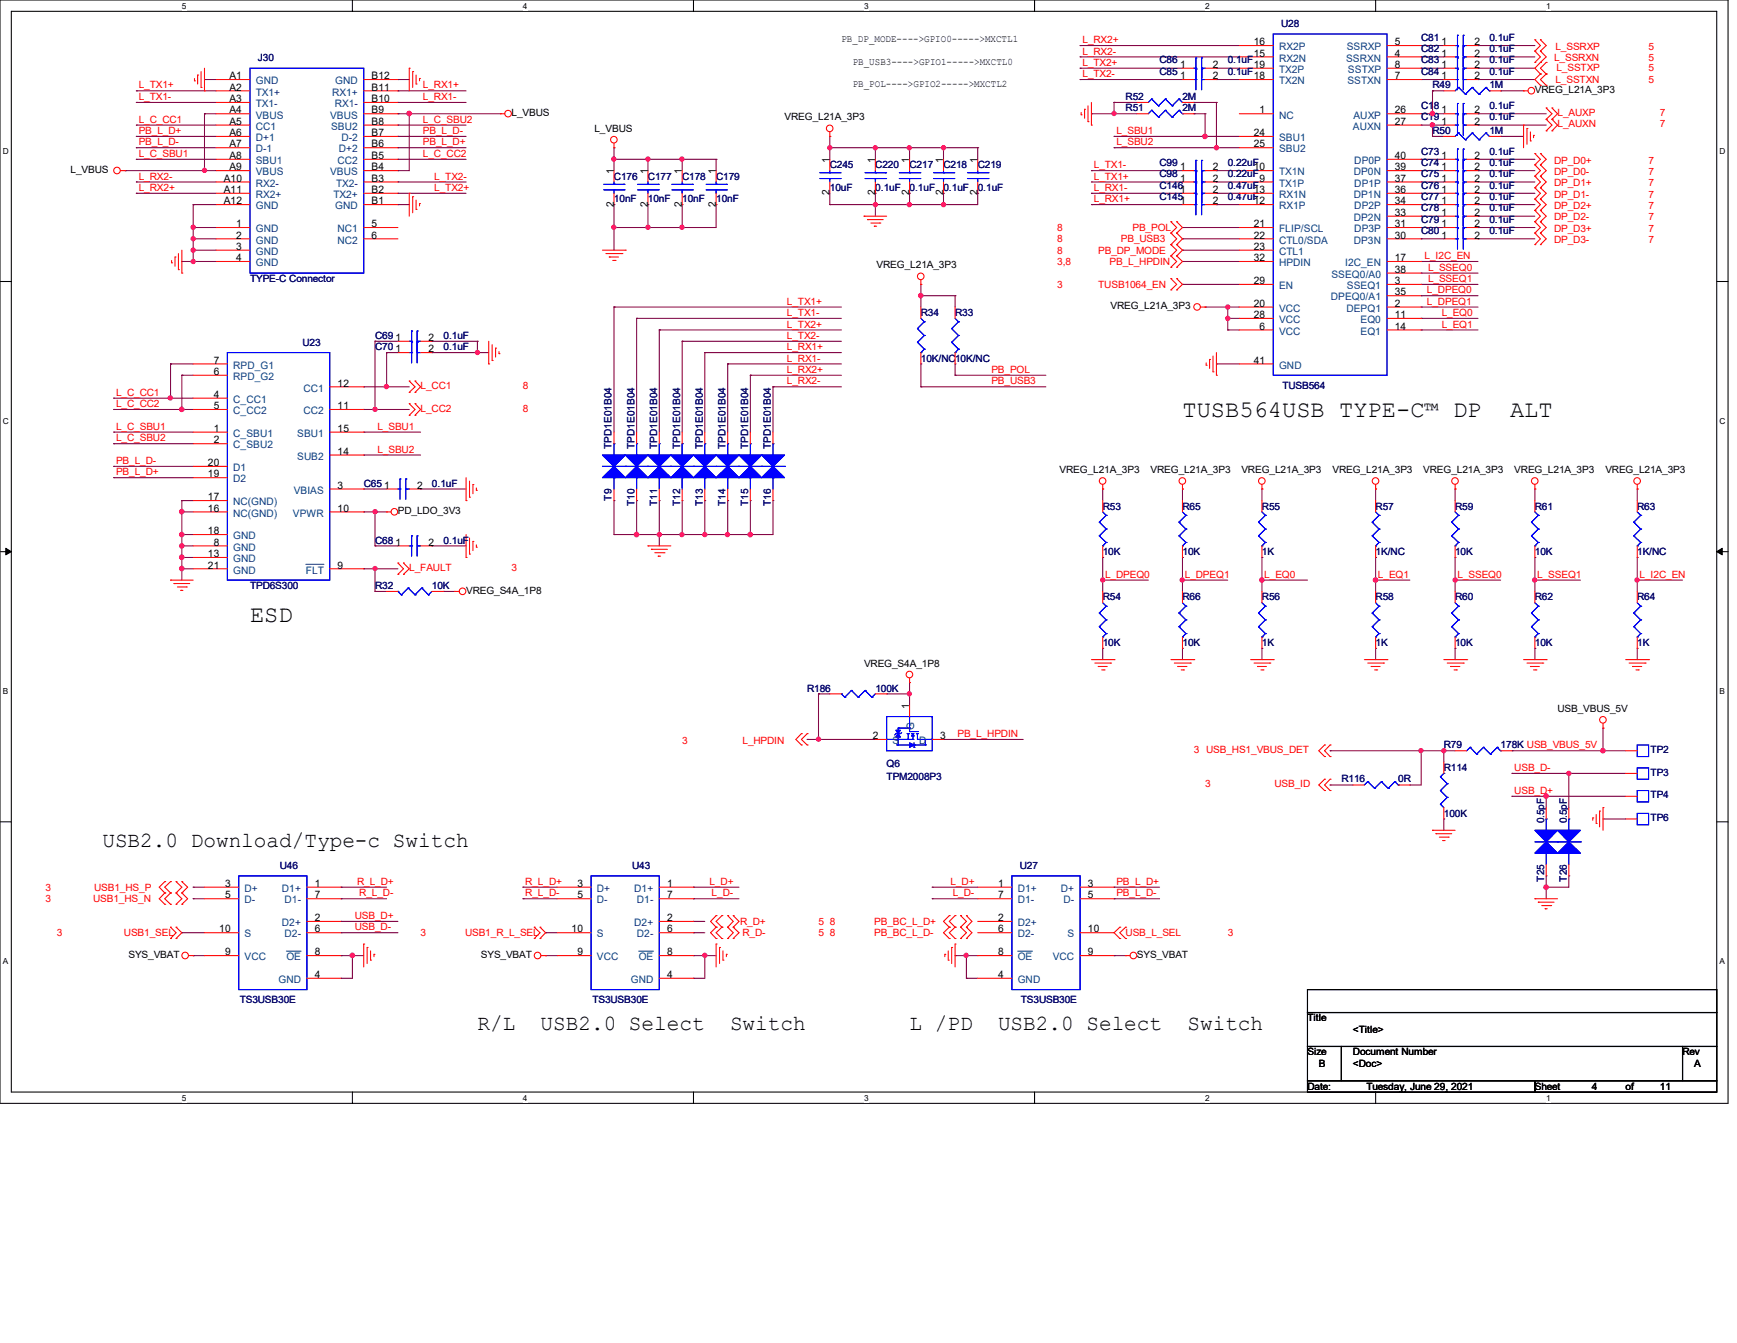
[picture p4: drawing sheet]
<svg xmlns="http://www.w3.org/2000/svg" width="279mm" height="216mm" viewBox="0 0 279 216" stroke-linecap="round" stroke-linejoin="round" font-family="sans-serif">
<defs><g id="words">
<g font-size="3.8">
<text x="190.2" y="67.1">TUSB564USB TYPE-C™ DP</text>
<text x="242.9" y="67.1">ALT</text>
<text x="40.2" y="100">ESD</text>
</g>
<g font-size="3.5">
<text x="16.5" y="136.2">USB2.0 Download/Type-c Switch</text>
<text x="76.8" y="165.5">R/L</text>
<text x="87" y="165.5">USB2.0 Select</text>
<text x="117.4" y="165.5">Switch</text>
<text x="146.3" y="165.5">L /PD</text>
<text x="160.5" y="165.5">USB2.0 Select</text>
<text x="191" y="165.5">Switch</text>
</g>
<g font-size="1.7">
<text x="189.8" y="10.9">1</text>
<text x="195.1" y="10.9">2</text>
<text x="201.7" y="7.3">16</text>
<text x="201.7" y="9.1">15</text>
<text x="201.7" y="10.9">19</text>
<text x="224.4" y="7.3">5</text>
<text x="224.4" y="9.1">4</text>
<text x="224.4" y="10.9">8</text>
<text x="231.9" y="7.3">1</text>
<text x="231.9" y="10.9">1</text>
<text x="231.9" y="9.1">1</text>
<text x="237.2" y="7.3">2</text>
<text x="237.2" y="10.9">2</text>
<text x="237.2" y="9.1">2</text>
<text x="36.9" y="12.7">A1</text>
<text x="36.9" y="14.6">A2</text>
<text x="36.9" y="16.4">A3</text>
<text x="59.8" y="12.7">B12</text>
<text x="59.8" y="14.6">B11</text>
<text x="59.8" y="16.4">B10</text>
<text x="189.8" y="12.7">1</text>
<text x="195.1" y="12.7">2</text>
<text x="201.7" y="12.7">18</text>
<text x="224.4" y="12.7">7</text>
<text x="231.9" y="12.7">1</text>
<text x="237.2" y="12.7">2</text>
<text x="36.9" y="18.2">A4</text>
<text x="36.9" y="20.1">A5</text>
<text x="36.9" y="21.9">A6</text>
<text x="36.9" y="23.7">A7</text>
<text x="59.8" y="18.2">B9</text>
<text x="59.8" y="20.1">B8</text>
<text x="59.8" y="21.9">B7</text>
<text x="59.8" y="23.7">B6</text>
<text x="201.7" y="21.9">24</text>
<text x="201.7" y="23.7">25</text>
<text x="202.6" y="18.2">1</text>
<text x="224.4" y="18.2">26</text>
<text x="224.4" y="20.1">27</text>
<text x="231.9" y="18.2">1</text>
<text x="231.9" y="20.1">1</text>
<text x="237.2" y="18.2">2</text>
<text x="237.2" y="20.1">2</text>
<text x="36" y="29.2">A10</text>
<text x="36.9" y="25.6">A8</text>
<text x="36.9" y="27.4">A9</text>
<text x="59.8" y="25.6">B5</text>
<text x="59.8" y="27.4">B4</text>
<text x="59.8" y="29.2">B3</text>
<text x="98.7" y="28" transform="rotate(-90 98.7 28)">1</text>
<text x="104.2" y="28" transform="rotate(-90 104.2 28)">1</text>
<text x="109.7" y="28" transform="rotate(-90 109.7 28)">1</text>
<text x="115.1" y="28" transform="rotate(-90 115.1 28)">1</text>
<text x="133.4" y="26.2" transform="rotate(-90 133.4 26.2)">1</text>
<text x="140.8" y="26.2" transform="rotate(-90 140.8 26.2)">1</text>
<text x="146.3" y="26.2" transform="rotate(-90 146.3 26.2)">1</text>
<text x="151.7" y="26.2" transform="rotate(-90 151.7 26.2)">1</text>
<text x="157.2" y="26.2" transform="rotate(-90 157.2 26.2)">1</text>
<text x="189.8" y="27.4">1</text>
<text x="189.8" y="29.2">1</text>
<text x="195.1" y="27.4">2</text>
<text x="195.1" y="29.2">2</text>
<text x="201.7" y="27.4">10</text>
<text x="202.6" y="29.2">9</text>
<text x="224.4" y="25.6">40</text>
<text x="224.4" y="27.4">39</text>
<text x="224.4" y="29.2">37</text>
<text x="231.9" y="25.6">1</text>
<text x="231.9" y="27.4">1</text>
<text x="231.9" y="29.2">1</text>
<text x="237.2" y="25.6">2</text>
<text x="237.2" y="27.4">2</text>
<text x="237.2" y="29.2">2</text>
<text x="36" y="31">A11</text>
<text x="36" y="32.9">A12</text>
<text x="59.8" y="31">B2</text>
<text x="59.8" y="32.9">B1</text>
<text x="98.7" y="33.2" transform="rotate(-90 98.7 33.2)">2</text>
<text x="104.2" y="33.2" transform="rotate(-90 104.2 33.2)">2</text>
<text x="109.7" y="33.2" transform="rotate(-90 109.7 33.2)">2</text>
<text x="115.1" y="33.2" transform="rotate(-90 115.1 33.2)">2</text>
<text x="133.4" y="31.4" transform="rotate(-90 133.4 31.4)">2</text>
<text x="140.8" y="31.4" transform="rotate(-90 140.8 31.4)">2</text>
<text x="146.3" y="31.4" transform="rotate(-90 146.3 31.4)">2</text>
<text x="151.7" y="31.4" transform="rotate(-90 151.7 31.4)">2</text>
<text x="157.2" y="31.4" transform="rotate(-90 157.2 31.4)">2</text>
<text x="189.8" y="32.9">1</text>
<text x="189.8" y="31">1</text>
<text x="195.1" y="32.9">2</text>
<text x="195.1" y="31">2</text>
<text x="201.7" y="31">13</text>
<text x="201.7" y="32.9">12</text>
<text x="224.4" y="31">36</text>
<text x="224.4" y="32.9">34</text>
<text x="224.4" y="34.7">33</text>
<text x="231.9" y="31">1</text>
<text x="231.9" y="32.9">1</text>
<text x="231.9" y="34.7">1</text>
<text x="237.2" y="31">2</text>
<text x="237.2" y="32.9">2</text>
<text x="237.2" y="34.7">2</text>
<text x="38" y="36.5">1</text>
<text x="38" y="38.4">2</text>
<text x="38" y="40.2">3</text>
<text x="38" y="42">4</text>
<text x="59.8" y="36.5">5</text>
<text x="59.8" y="38.4">6</text>
<text x="201.7" y="36.5">21</text>
<text x="201.7" y="38.4">22</text>
<text x="201.7" y="40.2">23</text>
<text x="201.7" y="42">32</text>
<text x="224.4" y="36.5">31</text>
<text x="224.4" y="38.4">30</text>
<text x="224.4" y="42">17</text>
<text x="231.9" y="38.4">1</text>
<text x="231.9" y="36.5">1</text>
<text x="237.2" y="38.4">2</text>
<text x="237.2" y="36.5">2</text>
<text x="201.7" y="45.7">29</text>
<text x="224.4" y="43.9">38</text>
<text x="224.4" y="45.7">3</text>
<text x="224.4" y="47.5">35</text>
<text x="201.7" y="49.3">20</text>
<text x="201.7" y="51.1">28</text>
<text x="202.6" y="53">6</text>
<text x="224.4" y="49.3">2</text>
<text x="224.4" y="51.1">11</text>
<text x="224.4" y="53">14</text>
<text x="34.4" y="58.5">7</text>
<text x="63.6" y="56.6">1</text>
<text x="63.6" y="54.8">1</text>
<text x="68.9" y="56.6">2</text>
<text x="68.9" y="54.8">2</text>
<text x="201.7" y="58.5">41</text>
<text x="34.4" y="64">4</text>
<text x="34.4" y="65.8">5</text>
<text x="34.4" y="60.3">6</text>
<text x="54.3" y="62.1">12</text>
<text x="54.3" y="65.8">11</text>
<text x="34.4" y="69.4">1</text>
<text x="34.4" y="71.3">2</text>
<text x="54.3" y="69.4">15</text>
<text x="33.4" y="74.9">20</text>
<text x="33.4" y="76.8">19</text>
<text x="54.3" y="73.1">14</text>
<text x="33.4" y="80.4">17</text>
<text x="33.4" y="82.3">16</text>
<text x="54.3" y="78.6">3</text>
<text x="54.3" y="82.3">10</text>
<text x="61.8" y="78.6">1</text>
<text x="67.1" y="78.6">2</text>
<text x="33.4" y="85.9">18</text>
<text x="33.4" y="89.6">13</text>
<text x="34.4" y="87.7">8</text>
<text x="63.6" y="87.7">1</text>
<text x="68.9" y="87.7">2</text>
<text x="33.4" y="91.4">21</text>
<text x="54.3" y="91.4">9</text>
<text x="146.3" y="113.9" transform="rotate(-90 146.3 113.9)">1</text>
<text x="140.4" y="118.8">2</text>
<text x="151.2" y="118.8">3</text>
<text x="36.2" y="142.6">3</text>
<text x="50.6" y="142.6">1</text>
<text x="92.9" y="142.6">3</text>
<text x="107.3" y="142.6">1</text>
<text x="160.6" y="142.6">1</text>
<text x="175" y="142.6">3</text>
<text x="35.3" y="149.9">10</text>
<text x="36.2" y="144.4">5</text>
<text x="50.6" y="144.4">7</text>
<text x="50.6" y="148.1">2</text>
<text x="50.6" y="149.9">6</text>
<text x="91.9" y="149.9">10</text>
<text x="92.9" y="144.4">5</text>
<text x="107.3" y="144.4">7</text>
<text x="107.3" y="148.1">2</text>
<text x="107.3" y="149.9">6</text>
<text x="160.6" y="144.4">7</text>
<text x="160.6" y="148.1">2</text>
<text x="160.6" y="149.9">6</text>
<text x="175" y="144.4">5</text>
<text x="175" y="149.9">10</text>
<text x="36.2" y="153.6">9</text>
<text x="50.6" y="153.6">8</text>
<text x="92.9" y="153.6">9</text>
<text x="107.3" y="153.6">8</text>
<text x="160.6" y="153.6">8</text>
<text x="175" y="153.6">9</text>
<text x="50.6" y="157.2">4</text>
<text x="107.3" y="157.2">4</text>
<text x="160.6" y="157.2">4</text>
</g>
<g font-size="1.7" fill="#004080">
<text x="205.7" y="8.1">RX2P</text>
<text x="205.7" y="9.9">RX2N</text>
<text x="205.7" y="11.7">TX2P</text>
<text x="216.5" y="9.9">SSRXN</text>
<text x="216.6" y="8.1">SSRXP</text>
<text x="216.8" y="11.7">SSTXP</text>
<text x="41.1" y="13.5">GND</text>
<text x="41.1" y="15.4">TX1+</text>
<text x="41.1" y="17.2">TX1-</text>
<text x="53.4" y="15.4">RX1+</text>
<text x="53.8" y="17.2">RX1-</text>
<text x="53.9" y="13.5">GND</text>
<text x="205.7" y="13.5">TX2N</text>
<text x="216.7" y="13.5">SSTXN</text>
<text x="41.1" y="19.1">VBUS</text>
<text x="41.1" y="20.9">CC1</text>
<text x="41.1" y="22.7">D+1</text>
<text x="53.1" y="19.1">VBUS</text>
<text x="53.3" y="20.9">SBU2</text>
<text x="54.9" y="22.7">D-2</text>
<text x="205.7" y="19.1">NC</text>
<text x="205.7" y="22.7">SBU1</text>
<text x="217.6" y="20.9">AUXN</text>
<text x="217.7" y="19.1">AUXP</text>
<text x="41.1" y="24.5">D-1</text>
<text x="41.1" y="26.4">SBU1</text>
<text x="41.1" y="28.2">VBUS</text>
<text x="53.1" y="28.2">VBUS</text>
<text x="54.3" y="26.4">CC2</text>
<text x="54.5" y="24.5">D+2</text>
<text x="205.7" y="24.5">SBU2</text>
<text x="205.7" y="28.2">TX1N</text>
<text x="217.8" y="28.2">DP0N</text>
<text x="217.8" y="26.4">DP0P</text>
<text x="41.1" y="30">RX2-</text>
<text x="41.1" y="31.8">RX2+</text>
<text x="41.1" y="33.7">GND</text>
<text x="53.6" y="31.8">TX2+</text>
<text x="53.9" y="33.7">GND</text>
<text x="54.1" y="30">TX2-</text>
<text x="205.7" y="30">TX1P</text>
<text x="205.7" y="31.8">RX1N</text>
<text x="205.7" y="33.7">RX1P</text>
<text x="217.8" y="31.8">DP1N</text>
<text x="217.8" y="35.5">DP2N</text>
<text x="217.8" y="30">DP1P</text>
<text x="217.8" y="33.7">DP2P</text>
<text x="41.1" y="37.3">GND</text>
<text x="41.1" y="39.2">GND</text>
<text x="41.1" y="41">GND</text>
<text x="54.3" y="37.3">NC1</text>
<text x="54.3" y="39.2">NC2</text>
<text x="205.7" y="37.3">FLIP/SCL</text>
<text x="205.7" y="39.2">CTL0/SDA</text>
<text x="205.7" y="41">CTL1</text>
<text x="217.8" y="39.2">DP3N</text>
<text x="217.8" y="37.3">DP3P</text>
<text x="41.1" y="42.8">GND</text>
<text x="205.7" y="42.8">HPDIN</text>
<text x="205.7" y="46.5">EN</text>
<text x="214.2" y="44.7">SSEQ0/A0</text>
<text x="216.4" y="42.8">I2C_EN</text>
<text x="216.7" y="46.5">SSEQ1</text>
<text x="205.7" y="50.1">VCC</text>
<text x="205.7" y="51.9">VCC</text>
<text x="205.7" y="53.8">VCC</text>
<text x="214.1" y="48.3">DPEQ0/A1</text>
<text x="216.6" y="50.1">DEPQ1</text>
<text x="218.9" y="51.9">EQ0</text>
<text x="218.9" y="53.8">EQ1</text>
<text x="37.5" y="59.3">RPD_G1</text>
<text x="205.7" y="59.3">GND</text>
<text x="37.5" y="64.8">C_CC1</text>
<text x="37.5" y="61.1">RPD_G2</text>
<text x="48.8" y="63">CC1</text>
<text x="37.5" y="66.6">C_CC2</text>
<text x="37.5" y="70.2">C_SBU1</text>
<text x="47.8" y="70.2">SBU1</text>
<text x="48.8" y="66.6">CC2</text>
<text x="37.5" y="72.1">C_SBU2</text>
<text x="37.5" y="75.7">D1</text>
<text x="37.5" y="77.6">D2</text>
<text x="47.8" y="73.9">SUB2</text>
<text x="37.5" y="81.2">NC(GND)</text>
<text x="37.5" y="83.1">NC(GND)</text>
<text x="47.1" y="83.1">VPWR</text>
<text x="47.2" y="79.4">VBIAS</text>
<text x="37.5" y="86.7">GND</text>
<text x="37.5" y="88.5">GND</text>
<text x="37.5" y="90.4">GND</text>
<text x="37.5" y="92.2">GND</text>
<text x="49.2" y="92.2">FLT</text>
<text x="143.5" y="119.6">S</text>
<text x="147.1" y="117.4" transform="rotate(-90 147.1 117.4)">G</text>
<text x="147.8" y="119.6">D</text>
<text x="39.3" y="143.4">D+</text>
<text x="45.3" y="143.4">D1+</text>
<text x="96" y="143.4">D+</text>
<text x="102" y="143.4">D1+</text>
<text x="163.7" y="143.4">D1+</text>
<text x="170.6" y="143.4">D+</text>
<text x="39.3" y="145.2">D-</text>
<text x="45.3" y="148.9">D2+</text>
<text x="45.8" y="145.2">D1-</text>
<text x="96" y="145.2">D-</text>
<text x="102" y="148.9">D2+</text>
<text x="102.4" y="145.2">D1-</text>
<text x="163.7" y="145.2">D1-</text>
<text x="163.7" y="148.9">D2+</text>
<text x="171.1" y="145.2">D-</text>
<text x="39.3" y="150.7">S</text>
<text x="39.3" y="154.4">VCC</text>
<text x="45.8" y="150.7">D2-</text>
<text x="46.1" y="154.4">OE</text>
<text x="96" y="150.7">S</text>
<text x="96" y="154.4">VCC</text>
<text x="102.4" y="150.7">D2-</text>
<text x="102.7" y="154.4">OE</text>
<text x="163.7" y="150.7">D2-</text>
<text x="163.7" y="154.4">OE</text>
<text x="169.3" y="154.4">VCC</text>
<text x="171.7" y="150.7">S</text>
<text x="44.8" y="158">GND</text>
<text x="101.5" y="158">GND</text>
<text x="163.7" y="158">GND</text>
</g>
<g font-size="1.6" fill="#000080">
<text x="206.1" y="4.4">U28</text>
<text x="41.5" y="9.9">J30</text>
<text x="186.5" y="10.2">C86</text>
<text x="197.5" y="10.2">0.1uF</text>
<text x="228.6" y="6.6">C81</text>
<text x="228.6" y="10.2">C83</text>
<text x="228.6" y="8.4">C82</text>
<text x="239.6" y="6.6">0.1uF</text>
<text x="239.6" y="10.2">0.1uF</text>
<text x="239.6" y="8.4">0.1uF</text>
<text x="181.1" y="17.9">R51</text>
<text x="181.1" y="16">R52</text>
<text x="186.5" y="12">C85</text>
<text x="190.2" y="17.9">2M</text>
<text x="190.2" y="16">2M</text>
<text x="197.5" y="12">0.1uF</text>
<text x="228.6" y="17.5">C18</text>
<text x="228.6" y="12">C84</text>
<text x="230.4" y="14.2">R49</text>
<text x="239.6" y="14.2">1M</text>
<text x="239.6" y="17.5">0.1uF</text>
<text x="239.6" y="12">0.1uF</text>
<text x="228.6" y="19.3">C19</text>
<text x="230.4" y="21.5">R50</text>
<text x="239.6" y="21.5">1M</text>
<text x="239.6" y="19.3">0.1uF</text>
<text x="98.8" y="28.9">C176</text>
<text x="104.2" y="28.9">C177</text>
<text x="109.7" y="28.9">C178</text>
<text x="115.2" y="28.9">C179</text>
<text x="133.5" y="27.1">C245</text>
<text x="140.8" y="27.1">C220</text>
<text x="146.3" y="27.1">C217</text>
<text x="151.8" y="27.1">C218</text>
<text x="157.3" y="27.1">C219</text>
<text x="186.5" y="26.7">C99</text>
<text x="186.5" y="28.5">C98</text>
<text x="197.5" y="26.7">0.22uF</text>
<text x="197.5" y="28.5">0.22uF</text>
<text x="228.6" y="24.8">C73</text>
<text x="228.6" y="26.7">C74</text>
<text x="228.6" y="28.5">C75</text>
<text x="239.6" y="24.8">0.1uF</text>
<text x="239.6" y="26.7">0.1uF</text>
<text x="239.6" y="28.5">0.1uF</text>
<text x="98.8" y="32.5">10nF</text>
<text x="104.2" y="32.5">10nF</text>
<text x="109.7" y="32.5">10nF</text>
<text x="115.2" y="32.5">10nF</text>
<text x="133.5" y="30.7">10uF</text>
<text x="140.8" y="30.7">0.1uF</text>
<text x="146.3" y="30.7">0.1uF</text>
<text x="151.8" y="30.7">0.1uF</text>
<text x="157.3" y="30.7">0.1uF</text>
<text x="186.5" y="32.2">C145</text>
<text x="186.5" y="30.3">C146</text>
<text x="197.5" y="32.2">0.47uF</text>
<text x="197.5" y="30.3">0.47uF</text>
<text x="228.6" y="30.3">C76</text>
<text x="228.6" y="32.2">C77</text>
<text x="228.6" y="35.8">C79</text>
<text x="228.6" y="34">C78</text>
<text x="239.6" y="30.3">0.1uF</text>
<text x="239.6" y="32.2">0.1uF</text>
<text x="239.6" y="35.8">0.1uF</text>
<text x="239.6" y="34">0.1uF</text>
<text x="228.6" y="37.6">C80</text>
<text x="239.6" y="37.6">0.1uF</text>
<text x="40.2" y="45.3">TYPE-C Connector</text>
<text x="148.1" y="50.8">R34</text>
<text x="153.6" y="50.8">R33</text>
<text x="48.6" y="55.6">U23</text>
<text x="60.3" y="56.3">C70</text>
<text x="60.3" y="54.5">C69</text>
<text x="71.3" y="56.3">0.1uF</text>
<text x="71.3" y="54.5">0.1uF</text>
<text x="148.1" y="58.1">10K/NC10K/NC</text>
<text x="206.3" y="62.5">TUSB564</text>
<text x="98.4" y="72.2" transform="rotate(-90 98.4 72.2)">TPD1E01B04</text>
<text x="102.1" y="72.2" transform="rotate(-90 102.1 72.2)">TPD1E01B04</text>
<text x="105.7" y="72.2" transform="rotate(-90 105.7 72.2)">TPD1E01B04</text>
<text x="109.4" y="72.2" transform="rotate(-90 109.4 72.2)">TPD1E01B04</text>
<text x="113" y="72.2" transform="rotate(-90 113 72.2)">TPD1E01B04</text>
<text x="116.7" y="72.2" transform="rotate(-90 116.7 72.2)">TPD1E01B04</text>
<text x="120.4" y="72.2" transform="rotate(-90 120.4 72.2)">TPD1E01B04</text>
<text x="124" y="72.2" transform="rotate(-90 124 72.2)">TPD1E01B04</text>
<text x="58.5" y="78.2">C65</text>
<text x="69.5" y="78.2">0.1uF</text>
<text x="98.4" y="80.5" transform="rotate(-90 98.4 80.5)">T9</text>
<text x="102.1" y="81.4" transform="rotate(-90 102.1 81.4)">T10</text>
<text x="105.7" y="81.4" transform="rotate(-90 105.7 81.4)">T11</text>
<text x="109.4" y="81.4" transform="rotate(-90 109.4 81.4)">T12</text>
<text x="113" y="81.4" transform="rotate(-90 113 81.4)">T13</text>
<text x="116.7" y="81.4" transform="rotate(-90 116.7 81.4)">T14</text>
<text x="120.4" y="81.4" transform="rotate(-90 120.4 81.4)">T15</text>
<text x="124" y="81.4" transform="rotate(-90 124 81.4)">T16</text>
<text x="177.4" y="81.9">R53</text>
<text x="190.2" y="81.9">R65</text>
<text x="203" y="81.9">R55</text>
<text x="221.3" y="81.9">R57</text>
<text x="234.1" y="81.9">R59</text>
<text x="246.9" y="81.9">R61</text>
<text x="263.4" y="81.9">R63</text>
<text x="60.3" y="87.4">C68</text>
<text x="71.3" y="87.4">0.1uF</text>
<text x="177.4" y="89.2">10K</text>
<text x="190.2" y="89.2">10K</text>
<text x="203" y="89.2">1K</text>
<text x="221.3" y="89.2">1K/NC</text>
<text x="234.1" y="89.2">10K</text>
<text x="246.9" y="89.2">10K</text>
<text x="263.4" y="89.2">1K/NC</text>
<text x="40.2" y="94.7">TPD6S300</text>
<text x="60.3" y="94.7">R32</text>
<text x="69.5" y="94.7">10K</text>
<text x="177.4" y="96.5">R54</text>
<text x="190.2" y="96.5">R66</text>
<text x="203" y="96.5">R56</text>
<text x="221.3" y="96.5">R58</text>
<text x="234.1" y="96.5">R60</text>
<text x="246.9" y="96.5">R62</text>
<text x="263.4" y="96.5">R64</text>
<text x="177.4" y="103.8">10K</text>
<text x="190.2" y="103.8">10K</text>
<text x="203" y="103.8">1K</text>
<text x="221.3" y="103.8">1K</text>
<text x="234.1" y="103.8">10K</text>
<text x="246.9" y="103.8">10K</text>
<text x="263.4" y="103.8">1K</text>
<text x="129.8" y="111.2">R186</text>
<text x="140.8" y="111.2">100K</text>
<text x="142.6" y="123.2">Q6</text>
<text x="142.6" y="125.4">TPM2008P3</text>
<text x="215.8" y="125.8">R116</text>
<text x="224.9" y="125.8">0R</text>
<text x="232.2" y="124">R114</text>
<text x="232.2" y="120.3">R79</text>
<text x="241.4" y="120.3">178K USB_VBUS_5V</text>
<text x="265.5" y="121">TP2</text>
<text x="265.5" y="124.7">TP3</text>
<text x="232.2" y="131.3">100K</text>
<text x="265.5" y="128.4">TP4</text>
<text x="265.5" y="132">TP6</text>
<text x="248.4" y="132.4" transform="rotate(-90 248.4 132.4)">0.5pF</text>
<text x="252" y="132.4" transform="rotate(-90 252 132.4)">0.5pF</text>
<text x="45" y="139.7">U46</text>
<text x="101.7" y="139.7">U43</text>
<text x="164" y="139.7">U27</text>
<text x="248.4" y="141.7" transform="rotate(-90 248.4 141.7)">T25</text>
<text x="252" y="141.7" transform="rotate(-90 252 141.7)">T26</text>
<text x="38.6" y="161.3">TS3USB30E</text>
<text x="95.3" y="161.3">TS3USB30E</text>
<text x="164.2" y="161.3">TS3USB30E</text>
</g>
<g font-size="1.6">
<text x="135.3" y="6.7">PB_DP_MODE----&gt;GPIO0-----&gt;MXCTL1</text>
<text x="137.2" y="10.4">PB_USB3----&gt;GPIO1-----&gt;MXCTL0</text>
<text x="137.2" y="14.1">PB_POL----&gt;GPIO2-----&gt;MXCTL2</text>
<text x="246.9" y="14.9">VREG_L21A_3P3</text>
<text x="82.3" y="18.6">L_VBUS</text>
<text x="95.6" y="21.2">L_VBUS</text>
<text x="126.2" y="19.3">VREG_L21A_3P3</text>
<text x="11.3" y="27.8">L_VBUS</text>
<text x="141" y="43.1">VREG_L21A_3P3</text>
<text x="178.6" y="49.7">VREG_L21A_3P3</text>
<text x="170.4" y="76">VREG_L21A_3P3</text>
<text x="185.1" y="76">VREG_L21A_3P3</text>
<text x="199.7" y="76">VREG_L21A_3P3</text>
<text x="214.3" y="76">VREG_L21A_3P3</text>
<text x="228.9" y="76">VREG_L21A_3P3</text>
<text x="243.6" y="76">VREG_L21A_3P3</text>
<text x="258.2" y="76">VREG_L21A_3P3</text>
<text x="64" y="82.6">PD_LDO_3V3</text>
<text x="75" y="95.4">VREG_S4A_1P8</text>
<text x="139" y="107.1">VREG_S4A_1P8</text>
<text x="250.5" y="114.5">USB_VBUS_5V</text>
<text x="20.7" y="154">SYS_VBAT</text>
<text x="77.3" y="154">SYS_VBAT</text>
<text x="182.9" y="154">SYS_VBAT</text>
<text x="210.3" y="164.2">Title</text>
<text x="217.6" y="166">&lt;Title&gt;</text>
<text x="210.3" y="169.7">Size</text>
<text x="212.1" y="171.5">B</text>
<text x="217.6" y="169.7">Document Number</text>
<text x="217.6" y="171.5">&lt;Doc&gt;</text>
<text x="270.6" y="169.7">Rev</text>
<text x="272.5" y="171.5">A</text>
<text x="210.3" y="175.2">Date:</text>
<text x="219.8" y="175.2">Tuesday, June 29, 2021</text>
<text x="246.9" y="175.2">Sheet</text>
<text x="256" y="175.2">4</text>
<text x="261.5" y="175.2">of</text>
<text x="267" y="175.2">11</text>
</g>
<g font-size="1.6" fill="#f00">
<text x="174.1" y="6.9">L_RX2+</text>
<text x="174.1" y="8.8">L_RX2-</text>
<text x="174.1" y="10.6">L_TX2+</text>
<text x="250" y="9.9">L_SSRXN</text>
<text x="250.2" y="8">L_SSRXP</text>
<text x="250.4" y="11.5">L_SSTXP</text>
<text x="265.2" y="9.9">5</text>
<text x="265.2" y="8">5</text>
<text x="265.2" y="11.5">5</text>
<text x="22.3" y="16.1">L_TX1-</text>
<text x="22.3" y="14.2">L_TX1+</text>
<text x="68" y="14.2">L_RX1+</text>
<text x="68" y="16.1">L_RX1-</text>
<text x="174.1" y="12.4">L_TX2-</text>
<text x="250.2" y="13.3">L_SSTXN</text>
<text x="265.2" y="13.3">5</text>
<text x="22.3" y="23.4">PB_L_D-</text>
<text x="22.3" y="21.5">PB_L_D+</text>
<text x="22.3" y="19.7">L_C_CC1</text>
<text x="68" y="21.5">PB_L_D-</text>
<text x="68" y="19.7">L_C_SBU2</text>
<text x="68" y="23.4">PB_L_D+</text>
<text x="179.6" y="21.5">L_SBU1</text>
<text x="179.6" y="23.4">L_SBU2</text>
<text x="250.5" y="20.4">L_AUXN</text>
<text x="250.5" y="18.6">L_AUXP</text>
<text x="267" y="20.4">7</text>
<text x="267" y="18.6">7</text>
<text x="22.3" y="28.9">L_RX2-</text>
<text x="22.3" y="25.2">L_C_SBU1</text>
<text x="68" y="25.2">L_C_CC2</text>
<text x="69.8" y="28.9">L_TX2-</text>
<text x="175.9" y="27.1">L_TX1-</text>
<text x="175.9" y="28.9">L_TX1+</text>
<text x="250" y="26.3">DP_D0+</text>
<text x="250" y="28.2">DP_D0-</text>
<text x="250" y="30">DP_D1+</text>
<text x="265.2" y="26.3">7</text>
<text x="265.2" y="28.2">7</text>
<text x="265.2" y="30">7</text>
<text x="22.3" y="30.7">L_RX2+</text>
<text x="69.8" y="30.7">L_TX2+</text>
<text x="175.9" y="30.7">L_RX1-</text>
<text x="175.9" y="32.5">L_RX1+</text>
<text x="250" y="31.8">DP_D1-</text>
<text x="250" y="33.6">DP_D2+</text>
<text x="250" y="35.4">DP_D2-</text>
<text x="265.2" y="31.8">7</text>
<text x="265.2" y="33.6">7</text>
<text x="265.2" y="35.4">7</text>
<text x="170.1" y="40.8">8</text>
<text x="170.1" y="38.9">8</text>
<text x="170.1" y="37.1">8</text>
<text x="176.7" y="40.8">PB_DP_MODE</text>
<text x="180.3" y="38.9">PB_USB3</text>
<text x="182.2" y="37.1">PB_POL</text>
<text x="229.1" y="41.7">L_I2C_EN</text>
<text x="250" y="37.3">DP_D3+</text>
<text x="250" y="39.1">DP_D3-</text>
<text x="265.2" y="37.3">7</text>
<text x="265.2" y="39.1">7</text>
<text x="170.1" y="46.2">3</text>
<text x="170.1" y="42.6">3,8</text>
<text x="176.7" y="46.2">TUSB1064_EN</text>
<text x="178.5" y="42.6">PB_L_HPDIN</text>
<text x="229.5" y="47.2">L_DPEQ0</text>
<text x="229.7" y="43.5">L_SSEQ0</text>
<text x="229.7" y="45.3">L_SSEQ1</text>
<text x="126.6" y="49">L_TX1+</text>
<text x="126.6" y="50.8">L_TX1-</text>
<text x="126.6" y="52.7">L_TX2+</text>
<text x="229.5" y="49">L_DPEQ1</text>
<text x="231.9" y="50.8">L_EQ0</text>
<text x="231.9" y="52.7">L_EQ1</text>
<text x="126.6" y="54.5">L_TX2-</text>
<text x="126.6" y="56.3">L_RX1+</text>
<text x="126.6" y="58.1">L_RX1-</text>
<text x="126.6" y="59.9">L_RX2+</text>
<text x="159.5" y="59.9">PB_POL</text>
<text x="18.7" y="65.4">L_C_CC2</text>
<text x="18.7" y="63.6">L_C_CC1</text>
<text x="67.6" y="62.5">L_CC1</text>
<text x="84.1" y="62.5">8</text>
<text x="126.6" y="61.8">L_RX2-</text>
<text x="159.5" y="61.8">PB_USB3</text>
<text x="18.7" y="69.1">L_C_SBU1</text>
<text x="18.7" y="71">L_C_SBU2</text>
<text x="60.7" y="69.1">L_SBU1</text>
<text x="67.6" y="66.2">L_CC2</text>
<text x="84.1" y="66.2">8</text>
<text x="18.7" y="76.4">PB_L_D+</text>
<text x="18.7" y="74.6">PB_L_D-</text>
<text x="60.7" y="72.8">L_SBU2</text>
<text x="65.8" y="91.8">L_FAULT</text>
<text x="82.3" y="91.8">3</text>
<text x="177.8" y="92.9">L_DPEQ0</text>
<text x="190.6" y="92.9">L_DPEQ1</text>
<text x="203.4" y="92.9">L_EQ0</text>
<text x="221.7" y="92.9">L_EQ1</text>
<text x="234.4" y="92.9">L_SSEQ0</text>
<text x="247.3" y="92.9">L_SSEQ1</text>
<text x="263.7" y="92.9">L_I2C_EN</text>
<text x="109.7" y="119.6">3</text>
<text x="119.4" y="119.6">L_HPDIN</text>
<text x="154" y="118.5">PB_L_HPDIN</text>
<text x="192" y="121">3 USB_HS1_VBUS_DET</text>
<text x="243.6" y="124">USB_D-</text>
<text x="193.8" y="126.5">3</text>
<text x="205" y="126.5">USB_ID</text>
<text x="243.6" y="127.6">USB_D+</text>
<text x="7.3" y="143.2">3</text>
<text x="15.2" y="143.2">USB1_HS_P</text>
<text x="57.4" y="142.2">R_L_D+</text>
<text x="84.5" y="142.2">R_L_D+</text>
<text x="114.1" y="142.2">L_D+</text>
<text x="152.9" y="142.2">L_D+</text>
<text x="179.6" y="142.2">PB_L_D+</text>
<text x="7.3" y="145">3</text>
<text x="15" y="145">USB1_HS_N</text>
<text x="57.1" y="149.6">USB_D-</text>
<text x="57.1" y="147.7">USB_D+</text>
<text x="57.8" y="144.1">R_L_D-</text>
<text x="84.5" y="144.1">R_L_D-</text>
<text x="114.5" y="144.1">L_D-</text>
<text x="119" y="148.6">R_D+</text>
<text x="131.7" y="148.6">5</text>
<text x="133.5" y="148.6">8</text>
<text x="140.6" y="148.6">PB_BC_L_D+</text>
<text x="153.2" y="144.1">L_D-</text>
<text x="179.6" y="144.1">PB_L_D-</text>
<text x="9.1" y="150.5">3</text>
<text x="19.9" y="150.5">USB1_SEL</text>
<text x="67.6" y="150.5">3</text>
<text x="74.8" y="150.5">USB1_R_L_SEL</text>
<text x="119.4" y="150.5">R_D-</text>
<text x="131.6" y="150.5">5</text>
<text x="133.5" y="150.5">8</text>
<text x="140.6" y="150.5">PB_BC_L_D-</text>
<text x="181.1" y="150.5">USB_L_SEL</text>
<text x="197.5" y="150.5">3</text>
</g>
<g font-size="1.3">
<text x="29.3" y="1.4">5</text>
<text x="84.1" y="1.4">4</text>
<text x="139" y="1.4">3</text>
<text x="193.8" y="1.4">2</text>
<text x="248.7" y="1.4">1</text>
<text x=".5" y="24.7">D</text>
<text x="276.6" y="24.7">D</text>
<text x=".5" y="68.2">C</text>
<text x="276.6" y="68.2">C</text>
<text x=".5" y="111.6">B</text>
<text x="276.6" y="111.6">B</text>
<text x=".5" y="155">A</text>
<text x="276.6" y="155">A</text>
<text x="29.3" y="177">5</text>
<text x="84.1" y="177">4</text>
<text x="139" y="177">3</text>
<text x="193.8" y="177">2</text>
<text x="248.7" y="177">1</text>
</g>
</g></defs>
<path d="M0 0h278v177.4h-278zM1.8 1.8h274.3v173.8h-274.3z" fill="none" stroke="#000" stroke-width=".17"/>
<g fill="#fff">
<path d="M29.3 .2h.7v1.5h-.7z"/>
<path d="M29.3 175.8h.7v1.4h-.7z"/>
</g>
<path d="M56.7 0v1.8M56.7 175.6v1.8" fill="none" stroke="#000" stroke-width=".17"/>
<g fill="#fff">
<path d="M84.1 .2h.7v1.5h-.7z"/>
<path d="M84.1 175.8h.7v1.4h-.7z"/>
</g>
<path d="M111.5 0v1.8M111.5 175.6v1.8" fill="none" stroke="#000" stroke-width=".17"/>
<g fill="#fff">
<path d="M139 .2h.7v1.5h-.7z"/>
<path d="M139 175.8h.7v1.4h-.7z"/>
</g>
<path d="M166.4 0v1.8M166.4 175.6v1.8" fill="none" stroke="#000" stroke-width=".17"/>
<g fill="#fff">
<path d="M193.8 .2h.8v1.5h-.8z"/>
<path d="M193.8 175.8h.8v1.4h-.8z"/>
</g>
<path d="M221.3 0v1.8M221.3 175.6v1.8" fill="none" stroke="#000" stroke-width=".17"/>
<g fill="#fff">
<path d="M248.7 .2h.7v1.5h-.7z"/>
<path d="M248.7 175.8h.7v1.4h-.7z"/>
<path d="M.5 23.5h.9v1.5h-.9z"/>
<path d="M276.6 23.5h.9v1.5h-.9z"/>
<path d="M.5 67h.9v1.5h-.9z"/>
<path d="M276.6 67h.9v1.5h-.9z"/>
</g>
<path d="M0 45.3h1.8M276.1 45.3h1.9" fill="none" stroke="#000" stroke-width=".17"/>
<g fill="#fff">
<path d="M.5 110.4h.8v1.5h-.8z"/>
<path d="M276.6 110.4h.9v1.5h-.9z"/>
</g>
<path d="M0 88.7h1.8M276.1 88.7h1.9" fill="none" stroke="#000" stroke-width=".17"/>
<path d="M.9 88.1l.9 .6-.9 .5zM276.1 88.7l.9-.6v1.1z" fill="#000" stroke="#000" stroke-width=".16"/>
<g fill="#fff">
<path d="M.5 153.8h.8v1.5h-.8z"/>
<path d="M276.6 153.8h.9v1.5h-.9z"/>
</g>
<path d="M0 132.1h1.8M276.1 132.1h1.9M210.3 159.1h65.8v3.7h-65.8zM210.3 162.8h65.8v5.4h-65.8zM210.3 168.2h5.5v5.5h-5.5zM210.3 173.7h36.6v1.9h-36.6zM215.8 168.2h54.8v5.5h-54.8zM246.9 173.7h29.2v1.9h-29.2zM270.6 168.2h5.5v5.5h-5.5z" fill="none" stroke="#000" stroke-width=".17"/>
<g fill="none" stroke="#800040" stroke-width=".17">
<path d="M21.9 16.5h.1M21.9 14.6h.1M21.9 14.6h12.9M21.9 16.5h12.9M32.9 18.3h.1M32.9 12.8h.1M32.9 18.3h1.9M32.9 12.8h1.9M32.9 18.3v9.1M64 12.8h.1M64 14.6h.1M64 16.5h.1"/>
<path d="M64 18.3h.1M64 18.3h16.5M64 12.8h1.8M64 14.6h11M64 16.5h11M65.8 18.3h.1M65.8 18.3v9.1h-1.8M173.7 7.3h.1M173.7 9.1h.1M173.7 12.8h.1M173.7 11h.1M173.7 9.1h25.6"/>
<path d="M173.7 7.3h25.6M173.7 11h16.5M173.7 12.8h16.5M175.6 18.3h.1M175.6 18.3h7.3M179.2 16.5h.1M179.2 18.3h.1M179.2 16.5h3.7M179.2 16.5v1.8M192 18.3h.1M192 16.5h.1M192 18.3h1.8"/>
<path d="M192 16.5h3.7M193.8 18.3h.1M193.8 18.3v3.6M195.7 11h.1M195.7 12.8h.1M195.7 16.5h.1M195.7 11h3.6M195.7 12.8h3.6M195.7 16.5v7.2M228.6 7.3h.1M228.6 9.1h.1M228.6 11h.1"/>
<path d="M228.6 12.8h.1M228.6 18.3h.1M228.6 18.3h3.6M228.6 9.1h3.6M228.6 7.3h3.6M228.6 11h3.6M228.6 12.8h3.6M230.4 18.3h.1M230.4 14.6h.1M230.4 14.6h1.8M230.4 14.6v3.7M237.7 18.3h.1"/>
<path d="M237.7 9.1h.1M237.7 7.3h.1M237.7 11h.1M237.7 12.8h.1M237.7 18.3h11M237.7 9.1h9.2M237.7 7.3h9.2M237.7 11h9.2M237.7 12.8h9.2M241.4 14.6h.1M241.4 14.6h3.7M20.1 27.4h.1"/>
<path d="M20.1 27.4h14.7M21.9 23.7h.1M21.9 21.9h.1M21.9 29.3h.1M21.9 31.1h.1M21.9 20.1h.1M21.9 25.6h.1M21.9 20.1h12.9M21.9 25.6h12.9M21.9 31.1h12.9M21.9 29.3h12.9M21.9 21.9h12.9"/>
<path d="M21.9 23.7h12.9M31.1 38.4h.1M31.1 36.6h.1M31.1 32.9h.1M31.1 32.9h3.7M31.1 38.4h3.7M31.1 36.6h3.7M31.1 32.9v9.1M32.9 27.4h.1M64 21.9h.1M64 25.6h.1M64 32.9h.1"/>
<path d="M64 29.3h.1M64 31.1h.1M64 20.1h.1M64 27.4h.1M64 23.7h.1M64 20.1h11M64 25.6h11M64 31.1h11M64 29.3h11M64 32.9h1.8M64 21.9h11M64 23.7h11"/>
<path d="M98.8 36.6h.1M98.8 25.6h.1M98.8 23.7h.1M98.8 32.9h.1M98.8 25.6h16.4M98.8 23.7v3.7M98.8 32.9v7.3M104.2 32.9h.1M104.2 25.6h.1M104.2 36.6h.1M104.2 25.6v1.8M104.2 32.9v3.7"/>
<path d="M109.7 32.9h.1M109.7 25.6h.1M109.7 36.6h.1M109.7 25.6v1.8M109.7 32.9v3.7M115.2 32.9h.1M115.2 25.6h.1M115.2 32.9v3.7h-16.4M115.2 25.6v1.8M133.5 21.9h.1M133.5 32.9h.1M133.5 23.7h.1"/>
<path d="M133.5 23.7h23.8M133.5 21.9v3.7M133.5 31.1v1.8M140.8 32.9h.1M140.8 31.1h.1M140.8 23.7h.1M140.8 23.7v1.9M140.8 31.1v3.7M146.3 23.7h.1M146.3 31.1h.1M146.3 32.9h.1M146.3 23.7v1.9"/>
<path d="M146.3 31.1v1.8M151.8 23.7h.1M151.8 31.1h.1M151.8 32.9h.1M151.8 23.7v1.9M151.8 31.1v1.8M157.3 23.7h.1M157.3 31.1h.1M157.3 31.1v1.8h-23.8M157.3 23.7v1.9M175.6 27.4h.1M175.6 29.3h.1"/>
<path d="M175.6 31.1h.1M175.6 32.9h.1M175.6 27.4h14.6M175.6 31.1h14.6M175.6 29.3h14.6M175.6 32.9h14.6M179.2 21.9h.1M179.2 23.7h.1M179.2 21.9h20.1M179.2 23.7h20.1M190.2 38.4h.1M190.2 36.6h.1"/>
<path d="M190.2 38.4h9.1M190.2 36.6h9.1M193.8 21.9h.1M195.7 29.3h.1M195.7 27.4h.1M195.7 23.7h.1M195.7 31.1h.1M195.7 32.9h.1M195.7 27.4h3.6M195.7 31.1h3.6M195.7 29.3h3.6M195.7 32.9h3.6"/>
<path d="M228.6 25.6h.1M228.6 27.4h.1M228.6 29.3h.1M228.6 31.1h.1M228.6 32.9h.1M228.6 34.8h.1M228.6 36.6h.1M228.6 38.4h.1M228.6 20.1h.1M228.6 20.1h3.6M228.6 27.4h3.6M228.6 25.6h3.6"/>
<path d="M228.6 31.1h3.6M228.6 29.3h3.6M228.6 34.8h3.6M228.6 32.9h3.6M228.6 38.4h3.6M228.6 36.6h3.6M230.4 20.1h.1M230.4 21.9h.1M230.4 21.9h1.8M230.4 20.1v1.8M237.7 20.1h.1M237.7 27.4h.1"/>
<path d="M237.7 25.6h.1M237.7 31.1h.1M237.7 29.3h.1M237.7 34.8h.1M237.7 32.9h.1M237.7 38.4h.1M237.7 36.6h.1M237.7 20.1h11M237.7 27.4h9.2M237.7 25.6h9.2M237.7 31.1h9.2M237.7 29.3h9.2"/>
<path d="M237.7 34.8h9.2M237.7 32.9h9.2M237.7 38.4h9.2M237.7 36.6h9.2M241.4 21.9h.1M241.4 21.9h3.7M27.4 58.5h.1M27.4 58.5h3.7M27.4 58.5v5.5M29.3 42h.1M29.3 42h5.5M31.1 42h.1"/>
<path d="M31.1 40.2h.1M31.1 40.2h3.7M60.3 54.9h.1M60.3 54.9v10.9M60.3 54.9h3.7M62.2 56.7h.1M62.2 56.7h1.8M62.2 56.7v5.5M69.5 54.9h.1M69.5 56.7h.1M69.5 56.7h9.1M69.5 54.9h7.3"/>
<path d="M76.8 56.7h.1M76.8 54.9h.1M76.8 54.9v1.8M98.8 49.4h.1M98.8 49.4h36.5M98.8 49.4v20.1M102.4 51.2h.1M102.4 51.2h32.9M102.4 51.2v18.3M106 53h.1M106 53h29.3M106 53v16.5"/>
<path d="M109.7 54.9h.1M109.7 54.9h25.6M109.7 54.9v14.6M113.4 56.7h.1M113.4 56.7h21.9M113.4 56.7v12.8M117.1 58.5h.1M117.1 58.5h18.2M117.1 58.5v11M148.1 45.7h.1M148.1 47.5h.1M148.1 58.5h.1"/>
<path d="M148.1 47.5h5.5M148.1 45.7v3.7M148.1 58.5v3.7M153.6 47.5h.1M153.6 58.5h.1M153.6 47.5v1.9M153.6 58.5v1.8M190.2 40.2h.1M190.2 42h.1M190.2 45.7h.1M190.2 42h9.1M190.2 40.2h9.1"/>
<path d="M190.2 45.7h9.1M193.8 49.4h.1M193.8 49.4h5.5M195.7 58.5h.1M195.7 58.5h3.6M197.5 49.4h.1M197.5 51.2h.1M197.5 53h.1M197.5 51.2h1.8M197.5 53h1.8M197.5 49.4v3.6M228.6 42h.1"/>
<path d="M228.6 43.9h.1M228.6 45.7h.1M228.6 47.5h.1M228.6 49.4h.1M228.6 51.2h.1M228.6 53h.1M228.6 49.4h9.1M228.6 51.2h9.1M228.6 53h9.1M228.6 42h9.1M228.6 45.7h9.1M228.6 43.9h9.1"/>
<path d="M228.6 47.5h9.1M18.3 69.5h.1M18.3 71.3h.1M18.3 65.8h.1M18.3 64h.1M18.3 76.8h.1M18.3 75h.1M18.3 69.5h12.8M18.3 64h12.8M18.3 65.8h12.8M18.3 71.3h12.8M18.3 76.8h12.8"/>
<path d="M18.3 75h12.8M27.4 64h.1M29.3 60.3h.1M29.3 65.8h.1M29.3 60.3v5.5M29.3 60.3h1.8M58.5 69.5h.1M58.5 78.6h.1M58.5 62.2h.1M58.5 65.8h.1M58.5 73.2h.1M58.5 69.5h9.1"/>
<path d="M58.5 62.2h7.3M58.5 65.8h7.3M58.5 78.6h3.7M58.5 73.2h9.1M60.3 65.8h.1M62.2 62.2h.1M67.6 78.6h.1M67.6 78.6h7.4M120.7 60.3h.1M120.7 60.3h14.6M120.7 60.3v9.2M124.3 62.2h.1"/>
<path d="M124.3 62.2h11M124.3 62.2v7.3M148.1 62.2h.1M148.1 62.2h20.1M153.6 60.3h.1M153.6 60.3h14.6M177.4 78.6h.1M177.4 78.6v1.9M190.2 78.6h.1M190.2 78.6v1.9M203 78.6h.1M203 78.6v1.9"/>
<path d="M221.3 78.6h.1M221.3 78.6v1.9M234.1 78.6h.1M234.1 78.6v1.9M246.9 78.6h.1M246.9 78.6v1.9M263.4 78.6h.1M263.4 78.6v1.9M29.3 85.9h.1M29.3 87.8h.1M29.3 89.6h.1M29.3 91.4h.1"/>
<path d="M29.3 82.3h.1M29.3 80.5h.1M29.3 85.9h1.8M29.3 87.8h1.8M29.3 89.6h1.8M29.3 91.4h1.8M29.3 80.5v12.8M29.3 82.3h1.8M29.3 80.5h1.8M58.5 91.4h.1M58.5 82.3h.1M58.5 91.4h5.5"/>
<path d="M58.5 82.3h3.7M60.3 82.3h.1M60.3 87.8h.1M60.3 91.4h.1M60.3 95.1h.1M60.3 87.8h3.7M60.3 82.3v5.5M60.3 91.4v3.7M60.3 95.1h1.9M69.5 87.8h.1M69.5 87.8h5.5M71.3 95.1h.1"/>
<path d="M71.3 95.1h1.9M98.8 80.5h.1M98.8 85.9h.1M98.8 80.5v5.4M102.4 85.9h.1M102.4 80.5h.1M102.4 80.5v5.4M106 85.9h.1M106 80.5h.1M106 80.5v7.3M109.7 80.5h.1M109.7 85.9h.1"/>
<path d="M109.7 80.5v5.4M113.4 80.5h.1M113.4 85.9h.1M113.4 80.5v5.4M117.1 80.5h.1M117.1 85.9h.1M117.1 80.5v5.4M120.7 80.5h.1M120.7 85.9h.1M120.7 80.5v5.4M124.3 80.5h.1M124.3 80.5v5.4h-25.5"/>
<path d="M177.4 93.3h.1M177.4 89.6h.1M177.4 93.3h7.3M177.4 89.6v5.5M190.2 93.3h.1M190.2 89.6h.1M190.2 93.3h7.3M190.2 89.6v5.5M203 93.3h.1M203 89.6h.1M203 93.3h7.3M203 89.6v5.5"/>
<path d="M221.3 93.3h.1M221.3 89.6h.1M221.3 93.3h5.5M221.3 89.6v5.5M234.1 93.3h.1M234.1 89.6h.1M234.1 93.3h7.3M234.1 89.6v5.5M246.9 93.3h.1M246.9 89.6h.1M246.9 93.3h7.3M246.9 89.6v5.5"/>
<path d="M263.4 93.3h.1M263.4 89.6h.1M263.4 93.3h7.2M263.4 89.6v5.5M129.8 118.9h.1M129.8 118.9h11M131.7 118.9h.1M131.7 111.5h.1M131.7 111.5h1.8M131.7 111.5v7.4M142.6 111.5h.1M142.6 111.5h3.7"/>
<path d="M146.3 109.7h.1M146.3 111.5h.1M146.3 109.7v3.7M151.8 118.9h.1M151.8 118.9h12.8M177.4 104.2h.1M177.4 104.2v1.8M190.2 104.2h.1M190.2 104.2v1.8M203 104.2h.1M203 104.2v1.8M221.3 104.2h.1"/>
<path d="M221.3 104.2v1.8M234.1 104.2h.1M234.1 104.2v1.8M246.9 104.2h.1M246.9 104.2v1.8M257.9 117.1h.1M257.9 117.1v3.6M263.4 104.2h.1M263.4 104.2v1.8M214 120.7h.1M214 126.2h.1M214 120.7h20.1"/>
<path d="M214 126.2h3.6M226.8 126.2h.1M228.6 120.7h.1M228.6 120.7v5.5h-1.8M232.2 120.7h.1M232.2 131.7h.1M232.2 120.7v1.8M232.2 131.7v1.8M243.2 128h.1M243.2 124.3h.1M243.2 120.7h.1M243.2 120.7h18.3"/>
<path d="M243.2 124.3h18.3M243.2 128h18.3M248.7 128h.1M248.7 128v1.8M252.3 124.3h.1M252.3 124.3v5.5M257.9 120.7h.1M257.9 131.7h.1M257.9 131.7h3.6M29.3 149.9h.1M29.3 149.9h3.6M31.1 144.5h.1"/>
<path d="M31.1 142.6h.1M31.1 153.6h.1M31.1 144.5h1.8M31.1 142.6h1.8M31.1 153.6h1.8M54.9 144.5h.1M54.9 142.6h.1M54.9 149.9h.1M54.9 148.1h.1M54.9 157.3h.1M54.9 153.6h.1M54.9 144.5h7.3"/>
<path d="M54.9 142.6h7.3M54.9 153.6h3.6M54.9 149.9h9.1M54.9 148.1h9.1M56.7 153.6h.1M56.7 153.6v3.7h-1.8M84.1 144.5h.1M84.1 142.6h.1M84.1 144.5h5.5M84.1 142.6h5.5M87.8 153.6h.1M87.8 149.9h.1"/>
<path d="M87.8 153.6h1.8M87.8 149.9h1.8M111.5 157.3h.1M111.5 153.6h.1M111.5 144.5h.1M111.5 142.6h.1M111.5 149.9h.1M111.5 148.1h.1M111.5 144.5h7.4M111.5 142.6h7.4M111.5 153.6h3.7M111.5 149.9h1.9"/>
<path d="M111.5 148.1h1.9M113.4 153.6h.1M113.4 153.6v3.7h-1.9M149.9 144.5h.1M149.9 142.6h.1M149.9 144.5h7.4M149.9 142.6h7.4M153.6 153.6h.1M153.6 153.6h3.7M155.4 157.3h.1M155.4 153.6h.1M155.4 157.3h1.9"/>
<path d="M155.4 153.6v3.7M179.2 144.5h.1M179.2 142.6h.1M179.2 153.6h.1M179.2 144.5h7.3M179.2 142.6h7.3M179.2 153.6h1.9M248.7 142.6h.1M248.7 140.8h.1M248.7 140.8v3.7M252.3 140.8h.1M252.3 140.8v1.8h-3.6"/>
</g>
<g fill="#f0f" stroke="#f0f" stroke-width=".17">
<circle cx="197.5" cy="49.4" r=".34"/>
<circle cx="197.5" cy="51.2" r=".34"/>
<circle cx="31.1" cy="42" r=".34"/>
<circle cx="31.1" cy="40.2" r=".34"/>
<circle cx="31.1" cy="38.4" r=".34"/>
<circle cx="31.1" cy="36.5" r=".34"/>
<circle cx="32.9" cy="27.4" r=".34"/>
<circle cx="65.8" cy="18.2" r=".36"/>
<circle cx="193.8" cy="21.9" r=".36"/>
<circle cx="195.7" cy="23.7" r=".34"/>
<circle cx="179.2" cy="18.2" r=".34"/>
<circle cx="230.4" cy="20.1" r=".36"/>
<circle cx="230.4" cy="18.2" r=".36"/>
<circle cx="177.4" cy="93.2" r=".34"/>
<circle cx="203" cy="93.2" r=".36"/>
<circle cx="221.3" cy="93.2" r=".36"/>
<circle cx="234.1" cy="93.2" r=".34"/>
<circle cx="246.8" cy="93.2" r=".34"/>
<circle cx="263.3" cy="93.2" r=".34"/>
<circle cx="190.2" cy="93.2" r=".34"/>
<circle cx="27.4" cy="64" r=".34"/>
<circle cx="29.2" cy="91.4" r=".36"/>
<circle cx="29.2" cy="82.3" r=".36"/>
<circle cx="29.2" cy="87.8" r=".36"/>
<circle cx="29.2" cy="85.9" r=".36"/>
<circle cx="60.3" cy="82.3" r=".34"/>
<circle cx="29.2" cy="65.8" r=".36"/>
<circle cx="76.8" cy="56.7" r=".34"/>
<circle cx="62.1" cy="62.1" r=".34"/>
<circle cx="60.3" cy="65.8" r=".34"/>
<circle cx="60.3" cy="91.4" r=".34"/>
<circle cx="113.4" cy="153.6" r=".34"/>
<circle cx="155.4" cy="153.6" r=".34"/>
<circle cx="29.2" cy="89.6" r=".36"/>
<circle cx="98.7" cy="36.5" r=".34"/>
<circle cx="98.7" cy="25.6" r=".34"/>
<circle cx="104.2" cy="36.5" r=".34"/>
<circle cx="104.2" cy="25.6" r=".34"/>
<circle cx="109.7" cy="25.6" r=".34"/>
<circle cx="109.7" cy="36.5" r=".34"/>
<circle cx="120.7" cy="85.9" r=".36"/>
<circle cx="113.4" cy="85.9" r=".34"/>
<circle cx="109.7" cy="85.9" r=".34"/>
<circle cx="106" cy="85.9" r=".34"/>
<circle cx="102.4" cy="85.9" r=".36"/>
<circle cx="117" cy="85.9" r=".34"/>
<circle cx="148.1" cy="47.5" r=".36"/>
<circle cx="56.7" cy="153.6" r=".36"/>
<circle cx="257.8" cy="120.7" r=".36"/>
<circle cx="232.2" cy="120.7" r=".34"/>
<circle cx="228.6" cy="120.7" r=".34"/>
<circle cx="248.7" cy="128" r=".36"/>
<circle cx="252.3" cy="124.3" r=".34"/>
<circle cx="248.7" cy="142.6" r=".36"/>
<circle cx="151.8" cy="23.7" r=".34"/>
<circle cx="146.3" cy="23.7" r=".34"/>
<circle cx="140.8" cy="32.9" r=".34"/>
<circle cx="151.8" cy="32.9" r=".34"/>
<circle cx="140.8" cy="23.7" r=".34"/>
<circle cx="146.3" cy="32.9" r=".34"/>
<circle cx="133.5" cy="23.7" r=".34"/>
<circle cx="131.7" cy="118.8" r=".34"/>
<circle cx="146.3" cy="111.5" r=".34"/>
</g>
<g fill="none" stroke="#f00" stroke-width=".17">
<path d="M31.3 13h.1M31.3 12.6v.4M31.8 12.1h.1M31.8 12.1v1.4M32.3 14.1h.1M32.3 11.5v2.6M32.9 14.6h.1M32.9 11v3.6M34.8 18.3h5.4M34.8 14.6h5.4M34.8 12.8h5.4M34.8 16.5h5.4"/>
<path d="M58.5 18.3h5.5M58.5 14.6h5.5M58.5 12.8h5.5M58.5 16.5h5.5M65.8 11h.1M65.8 11v3.6M66.4 11.5h.1M66.4 11.5v2.6M66.9 13.5h.1M66.9 12.1v1.4M67.5 12.6h.1M67.5 12.6v.4"/>
<path d="M80.5 18.3h.1M80.5 18.3h.7M173.9 18.5h.1M173.9 18.1v.4M174.5 17.6h.1M174.5 17.6v1.4M175 19.6h.1M175 17v2.6M175.6 16.5v3.6M182.9 18.3h1.8M182.9 16.5h1.8M190.2 18.3h1.8"/>
<path d="M190.2 11h1.8M190.2 12.8h1.8M190.2 16.5h1.8M193.8 11h1.9M193.8 12.8h1.9M199.3 18.3h5.5M199.3 7.3h5.5M199.3 9.1h5.5M199.3 11h5.5M199.3 12.8h5.5M223.1 18.3h5.5M223.1 7.3h5.5"/>
<path d="M223.1 9.1h5.5M223.1 11h5.5M223.1 12.8h5.5M232.2 18.3h1.9M232.2 14.6h1.9M232.2 7.3h1.9M232.2 9.1h1.9M232.2 11h1.9M232.2 12.8h1.9M235.9 18.3h1.8M235.9 7.3h1.8M235.9 9.1h1.8"/>
<path d="M235.9 11h1.8M235.9 12.8h1.8M239.6 14.6h1.8M245.1 14.6h.1M245.1 14.6h.7M246.9 6.4h.1M246.9 8.2h.1M246.9 10h.1M246.9 6.4l.9 .9-.9 .9M246.9 8.2l.9 .9-.9 .9M247.8 6.4h.1M247.8 8.2h.1"/>
<path d="M247.8 10h.1M247.8 11.9h.1M247.8 13.7h.1M247.8 6.4l.9 .9-.9 .9M247.8 8.2l.9 .9-.9 .9M247.8 10l-.9 1 .9 .9M247.8 11.9l-.9 .9 .9 .9M248.7 11.9h.1M248.7 10h.1M248.7 13.7h.1M248.7 19.2h.1M248.7 17.4h.1"/>
<path d="M248.7 10l-.9 1 .9 .9M248.7 11.9l-.9 .9 .9 .9M248.7 19.2l.9 .9-.9 .9M248.7 17.4l.9 .9-.9 .9M249.6 19.2h.1M249.6 17.4h.1M249.6 19.2l.9 .9-.9 .9M249.6 17.4l.9 .9-.9 .9M19.4 27.4h.7M20.1 27.4h.1M34.8 27.4h5.4M34.8 32.9h5.4"/>
<path d="M34.8 21.9h5.4M34.8 23.7h5.4M34.8 29.3h5.4M34.8 31.1h5.4M34.8 36.6h5.4M34.8 38.4h5.4M34.8 20.1h5.4M34.8 25.6h5.4M58.5 27.4h5.5M58.5 32.9h5.5M58.5 21.9h5.5M58.5 23.7h5.5"/>
<path d="M58.5 29.3h5.5M58.5 31.1h5.5M58.5 36.6h5.5M58.5 38.4h5.5M58.5 20.1h5.5M58.5 25.6h5.5M65.8 31.1h.1M65.8 31.1v3.7M66.4 31.6h.1M66.4 31.6v2.6M66.9 33.7h.1M66.9 32.2v1.5"/>
<path d="M67.5 32.7h.1M67.5 32.7v.4M98.8 23.7h.1M98.8 23v.7M98.8 27.4v1.9M98.8 31.1v1.8M104.2 27.4v1.9M104.2 31.1v1.8M109.7 27.4v1.9M109.7 31.1v1.8M115.2 27.4v1.9M115.2 31.1v1.8"/>
<path d="M133.5 21.9h.1M133.5 21.2v.7M133.5 25.6v1.8M133.5 29.3v1.8M139 34.8h.1M139 34.8h3.6M139.5 35.3h.1M139.5 35.3h2.6M140.1 35.9h1.4M140.6 36.4h.1M140.6 36.4h.4M140.8 25.6v1.8"/>
<path d="M140.8 29.3v1.8M141.5 35.9h.1M146.3 25.6v1.8M146.3 29.3v1.8M151.8 25.6v1.8M151.8 29.3v1.8M157.3 25.6v1.8M157.3 29.3v1.8M175.6 20.1h.1M188.3 39.3h.1M188.3 37.5h.1M188.3 35.6h.1"/>
<path d="M188.3 39.3l1 .9-1 .9M188.3 37.5l1 .9-1 .9M188.3 35.6l1 1-1 .9M189.3 39.3h.1M189.3 37.5h.1M189.3 35.6h.1M189.3 39.3l.9 .9-.9 .9M189.3 37.5l.9 .9-.9 .9M189.3 35.6l.9 1-.9 .9M190.2 27.4h1.8M190.2 32.9h1.8M190.2 29.3h1.8"/>
<path d="M190.2 31.1h1.8M193.8 27.4h1.9M193.8 32.9h1.9M193.8 29.3h1.9M193.8 31.1h1.9M199.3 27.4h5.5M199.3 32.9h5.5M199.3 21.9h5.5M199.3 23.7h5.5M199.3 29.3h5.5M199.3 31.1h5.5M199.3 36.6h5.5"/>
<path d="M199.3 38.4h5.5M223.1 27.4h5.5M223.1 34.8h5.5M223.1 32.9h5.5M223.1 29.3h5.5M223.1 31.1h5.5M223.1 36.6h5.5M223.1 38.4h5.5M223.1 20.1h5.5M223.1 25.6h5.5M232.2 27.4h1.9M232.2 34.8h1.9"/>
<path d="M232.2 32.9h1.9M232.2 21.9h1.9M232.2 29.3h1.9M232.2 31.1h1.9M232.2 36.6h1.9M232.2 38.4h1.9M232.2 20.1h1.9M232.2 25.6h1.9M235.9 27.4h1.8M235.9 34.8h1.8M235.9 32.9h1.8M235.9 29.3h1.8"/>
<path d="M235.9 31.1h1.8M235.9 36.6h1.8M235.9 38.4h1.8M235.9 20.1h1.8M235.9 25.6h1.8M239.6 21.9h1.8M245.1 20.1h.1M245.1 20.1v3.6M245.6 20.7h.1M245.6 20.7v2.5M246.2 22.6h.1M246.2 21.2v1.4"/>
<path d="M246.7 21.8h.1M246.7 21.8v.3M246.9 24.7h.1M246.9 26.5h.1M246.9 28.3h.1M246.9 30.2h.1M246.9 32h.1M246.9 33.8h.1M246.9 35.6h.1M246.9 37.5h.1M246.9 39.3h.1M246.9 24.7l.9 .9-.9 .9"/>
<path d="M246.9 26.5l.9 .9-.9 .9M246.9 28.3l.9 1-.9 .9M246.9 30.2l.9 .9-.9 .9M246.9 32l.9 .9-.9 .9M246.9 33.8l.9 1-.9 .8M246.9 35.6l.9 1-.9 .9M246.9 37.5l.9 .9-.9 .9M247.8 24.7h.1M247.8 26.5h.1M247.8 28.3h.1M247.8 30.2h.1M247.8 32h.1"/>
<path d="M247.8 33.8h.1M247.8 35.6h.1M247.8 37.5h.1M247.8 39.3h.1M247.8 24.7l.9 .9-.9 .9M247.8 26.5l.9 .9-.9 .9M247.8 28.3l.9 1-.9 .9M247.8 30.2l.9 .9-.9 .9M247.8 32l.9 .9-.9 .9M247.8 33.8l.9 1-.9 .8M247.8 35.6l.9 1-.9 .9M247.8 37.5l.9 .9-.9 .9"/>
<path d="M248.7 21h.1M249.6 21h.1M27.6 42.2h.1M27.6 41.9v.3M28.2 41.3h.1M28.2 41.3v1.5M28.7 43.3h.1M28.7 40.8v2.5M29.3 43.9h.1M29.3 40.2v3.7M31.1 58.5h5.5M34.8 40.2h5.4"/>
<path d="M34.8 42h5.4M64 56.7h1.8M64 54.9h1.8M67.6 56.7h1.9M67.6 54.9h1.9M78.6 58.5h.1M78.6 54.9v3.6M79.2 58h.1M79.2 55.4v2.6M79.7 56h.1M79.7 56v1.4M80.3 56.9h.1"/>
<path d="M80.3 56.5v.4M96.9 40.2h3.7M97.5 40.8h2.5M98 41.3h.1M98 41.3h1.5M98.6 41.9h.3M98.9 41.9h.1M100 40.8h.1M100.6 40.2h.1M148.1 45.7h.1M148.1 45v.7M148.1 49.4v1.8"/>
<path d="M148.1 56.7v1.8M153.6 49.4v1.8M153.6 56.7v1.8M188.3 46.6h.1M188.3 44.8h.1M188.3 43h.1M188.3 41.1h.1M188.3 44.8l1 .9-1 .9M188.3 41.1l1 .9-1 1M189.3 44.8h.1M189.3 46.6h.1M189.3 41.1h.1"/>
<path d="M189.3 43h.1M189.3 44.8l.9 .9-.9 .9M189.3 41.1l.9 .9-.9 1M193.1 49.4h.7M193.8 49.4h.1M194 58.7h.1M194 58.3v.4M194.6 57.8h.1M194.6 57.8v1.4M195.1 59.8h.1M195.1 57.2v2.6M195.7 56.7v3.6"/>
<path d="M199.3 49.4h5.5M199.3 40.2h5.5M199.3 42h5.5M199.3 45.7h5.5M199.3 51.2h5.5M199.3 53h5.5M199.3 58.5h5.5M223.1 49.4h5.5M223.1 42h5.5M223.1 45.7h5.5M223.1 43.9h5.5M223.1 47.5h5.5"/>
<path d="M223.1 51.2h5.5M223.1 53h5.5M31.1 65.8h5.5M31.1 69.5h5.5M31.1 64h5.5M31.1 71.3h5.5M31.1 75h5.5M31.1 76.8h5.5M31.1 60.3h5.5M53 78.6h5.5M53 62.2h5.5M53 65.8h5.5"/>
<path d="M53 69.5h5.5M53 73.2h5.5M62.2 78.6h1.8M65.8 66.8h.1M65.8 64.9h.1M65.8 63.1h.1M65.8 61.3h.1M65.8 64.9l1 .9-1 1M65.8 61.3l1 .9-1 .9M65.8 78.6h1.8M66.8 66.8h.1M66.8 64.9h.1"/>
<path d="M66.8 63.1h.1M66.8 61.3h.1M66.8 64.9l.8 .9-.8 1M66.8 61.3l.8 .9-.8 .9M75 76.8v3.7M75.5 79.9h.1M75.5 77.3v2.6M76.1 77.9h.1M76.1 77.9v1.5M76.6 78.8h.1M76.6 78.4v.4M98.8 69.5v1.8"/>
<path d="M98.8 78.6v1.9M102.4 69.5v1.8M102.4 78.6v1.9M106 69.5v1.8M106 78.6v1.9M109.7 69.5v1.8M109.7 78.6v1.9M113.4 69.5v1.8M113.4 78.6v1.9M117.1 69.5v1.8M117.1 78.6v1.9M120.7 69.5v1.8"/>
<path d="M120.7 78.6v1.9M124.3 69.5v1.8M124.3 78.6v1.9M177.4 78.6h.1M177.4 77.9v.7M190.2 78.6h.1M190.2 77.9v.7M195.7 60.3h.1M203 78.6h.1M203 77.9v.7M221.3 78.6h.1M221.3 77.9v.7"/>
<path d="M234.1 78.6h.1M234.1 77.9v.7M246.9 78.6h.1M246.9 77.9v.7M263.4 78.6h.1M263.4 77.9v.7M27.4 93.3h.1M27.4 93.3h3.7M28 93.8h.1M28 93.8h2.5M28.5 94.4h1.5M29.1 94.9h.1"/>
<path d="M29.1 94.9h.3M30 94.4h.1M31.1 82.3h5.5M31.1 87.8h5.5M31.1 91.4h5.5M31.1 80.5h5.5M31.1 85.9h5.5M31.1 89.6h5.5M53 82.3h5.5M53 91.4h5.5M62.2 82.3h.1M62.2 82.3h.7"/>
<path d="M62.2 95.1h1.8M64 92.3h.1M64 90.5h.1M64 87.8h1.8M64 90.5l.9 .9-.9 .9M64.9 92.3h.1M64.9 90.5h.1M64.9 90.5l.9 .9-.9 .9M67.6 87.8h1.9M69.5 95.1h1.8M73.2 95.1h.1M73.2 95.1h.7"/>
<path d="M75 89.6h.1M75 80.5h.1M75 85.9v3.7M75.5 89.1h.1M75.5 86.5v2.6M76.1 87h.1M76.1 87v1.5M76.6 88h.1M76.6 87.6v.4M104.2 87.8h.1M104.2 87.8h3.7M104.8 88.3h.1"/>
<path d="M104.8 88.3h2.6M105.3 88.9h1.5M105.9 89.4h.1M105.9 89.4h.4M106.8 88.9h.1M177.4 80.5v1.8M177.4 87.8v1.8M177.4 95.1v1.8M190.2 80.5v1.8M190.2 87.8v1.8M190.2 95.1v1.8M203 80.5v1.8"/>
<path d="M203 87.8v1.8M203 95.1v1.8M221.3 80.5v1.8M221.3 87.8v1.8M221.3 95.1v1.8M234.1 80.5v1.8M234.1 87.8v1.8M234.1 95.1v1.8M246.9 80.5v1.8M246.9 87.8v1.8M246.9 95.1v1.8M263.4 80.5v1.8"/>
<path d="M263.4 87.8v1.8M263.4 95.1v1.8M128.9 117.9h.1M128.9 119.8h.1M128.9 117.9l-.9 1 .9 .9M129.8 117.9h.1M129.8 119.8h.1M129.8 117.9l-.9 1 .9 .9M133.5 111.5h1.8M140.8 118.9h1.8M140.8 111.5h1.8M146.3 109.7h.1"/>
<path d="M146.3 109v.7M146.3 113.4v1.8M149.9 118.9h1.9M175.6 106h3.6M176.1 106.6h2.5M176.7 107.1h.1M176.7 107.1h1.4M177.2 107.7h.4M177.4 102.4v1.8M177.6 107.7h.1M178.6 106.6h.1M179.2 106h.1"/>
<path d="M188.3 106h3.7M188.9 106.6h2.6M189.4 107.1h.1M189.4 107.1h1.5M190 107.7h.4M190.2 102.4v1.8M190.4 107.7h.1M191.5 106.6h.1M192 106h.1M201.2 106h3.6M201.7 106.6h2.6M202.3 107.1h.1"/>
<path d="M202.3 107.1h1.4M202.8 107.7h.4M203 102.4v1.8M203.2 107.7h.1M204.3 106.6h.1M204.8 106h.1M213.1 119.8h.1M213.1 119.8l-1 .9 1 .9M214 119.8h.1M214 119.8l-.9 .9 .9 .9M219.5 106h3.6M220 106.6h2.5"/>
<path d="M220.6 107.1h.1M220.6 107.1h1.4M221.1 107.7h.3M221.3 102.4v1.8M221.4 107.7h.1M222.5 106.6h.1M223.1 106h.1M232.2 106h3.7M232.8 106.6h2.6M233.3 107.1h.1M233.3 107.1h1.5M233.9 107.7h.4"/>
<path d="M234.1 102.4v1.8M234.3 107.7h.1M235.4 106.6h.1M235.9 106h.1M245.1 106h3.6M245.6 106.6h2.6M246.2 107.1h.1M246.2 107.1h1.4M246.7 107.7h.4M246.9 102.4v1.8M247.1 107.7h.1M248.2 106.6h.1"/>
<path d="M248.7 106h.1M257.9 117.1h.1M257.9 116.3v.8M261.5 106h3.7M262 106.6h2.6M262.6 107.1h.1M262.6 107.1h1.5M263.1 107.7h.4M263.4 102.4v1.8M263.5 107.7h.1M264.6 106.6h.1M265.2 106h.1"/>
<path d="M213.1 121.6h.1M213.1 127.1h.1M213.1 125.3h.1M213.1 125.3l-1 .9 1 .9M214 121.6h.1M214 127.1h.1M214 125.3h.1M214 125.3l-.9 .9 .9 .9M217.6 126.2h1.9M224.9 126.2h1.9M230.4 133.5h.1M230.4 133.5h3.7"/>
<path d="M231 134h.1M231 134h2.5M231.5 134.6h1.5M232.1 135.1h.1M232.1 135.1h.4M232.2 122.5v1.8M232.2 129.8v1.9M233 134.6h.1M234.1 120.7h1.8M241.4 120.7h1.8M248.7 129.8v1.9M248.7 139v1.8"/>
<path d="M252.3 129.8v1.9M252.3 139v1.8M256.2 131.5h.1M256.2 131.5v.4M256.8 132.4h.1M256.8 130.9v1.5M257.3 130.4h.1M257.3 130.4v2.5M257.9 129.8h.1M257.9 129.8v3.7M261.5 120.7h1.9M261.5 128h1.9"/>
<path d="M261.5 131.7h1.9M261.5 124.3h1.9M26.5 143.6h.1M26.5 145.4h.1M26.5 141.7h.1M26.5 143.6l-.9 .9 .9 .9M26.5 141.7l-.9 .9 .9 1M27.4 150.9h.1M27.4 149.1h.1M27.4 145.4h.1M27.4 143.6h.1M27.4 141.7h.1"/>
<path d="M27.4 149.1l.9 .8-.9 1M27.4 143.6l-.9 .9 .9 .9M27.4 141.7l-.9 .9 .9 1M28.3 149.1h.1M28.3 150.9h.1M28.3 145.4h.1M28.3 143.6h.1M28.3 141.7h.1M28.3 149.1l1 .8-1 1M28.3 143.6l1 .9-1 .9M28.3 141.7l1 .9-1 1M29.3 145.4h.1"/>
<path d="M29.3 143.6h.1M29.3 141.7h.1M29.3 143.6l.9 .9-.9 .9M29.3 141.7l.9 .9-.9 1M30.4 153.6h.7M31.1 153.6h.1M32.9 153.6h5.5M32.9 144.5h5.5M32.9 142.6h5.5M32.9 149.9h5.5M49.4 153.6h5.5M49.4 144.5h5.5"/>
<path d="M49.4 142.6h5.5M49.4 148.1h5.5M49.4 149.9h5.5M49.4 157.3h5.5M58.5 151.8h.1M58.5 151.8v3.6M59.1 152.3h.1M59.1 152.3v2.6M59.6 154.3h.1M59.6 152.9v1.4M60.2 153.4h.1M60.2 153.4v.4"/>
<path d="M85.9 150.9h.1M85.9 149.1h.1M85.9 149.1l1 .8-1 1M86.9 149.1h.1M86.9 150.9h.1M86.9 149.1l.9 .8-.9 1M87 153.6h.8M87.8 153.6h.1M89.6 153.6h5.5M89.6 144.5h5.5M89.6 142.6h5.5M89.6 149.9h5.5"/>
<path d="M106 153.6h5.5M106 144.5h5.5M106 142.6h5.5M106 148.1h5.5M106 149.9h5.5M106 157.3h5.5M115.2 151.8h.1M115.2 149.1h.1M115.2 147.2h.1M115.2 150.9h.1M115.2 151.8v3.6M115.2 147.2l-.9 .9 .9 1"/>
<path d="M115.2 149.1l-.9 .8 .9 1M115.7 152.3h.1M115.7 152.3v2.6M116.1 149.1h.1M116.1 147.2h.1M116.1 150.9h.1M116.1 147.2l-.9 .9 .9 1M116.1 149.1l-.9 .8 .9 1M116.3 154.3h.1M116.3 152.9v1.4M116.8 153.4h.1M116.8 153.4v.4"/>
<path d="M117.1 149.1h.1M117.1 147.2h.1M117.1 150.9h.1M117.1 147.2l.8 .9-.8 1M117.1 149.1l.8 .8-.8 1M117.9 147.2h.1M117.9 149.1h.1M117.9 150.9h.1M117.9 147.2l1 .9-1 1M117.9 149.1l1 .8-1 1M152 153.4h.1M152 153.4v.4"/>
<path d="M152.5 154.3h.1M152.5 152.9v1.4M152.7 147.2h.1M152.7 149.1h.1M152.7 150.9h.1M152.7 147.2l-.9 .9 .9 1M152.7 149.1l-.9 .8 .9 1M153.1 152.3h.1M153.1 152.3v2.6M153.6 151.8h.1M153.6 149.1h.1M153.6 147.2h.1"/>
<path d="M153.6 150.9h.1M153.6 151.8v3.6M153.6 147.2l-.9 .9 .9 1M153.6 149.1l-.9 .8 .9 1M154.5 149.1h.1M154.5 147.2h.1M154.5 150.9h.1M154.5 147.2l.9 .9-.9 1M154.5 149.1l.9 .8-.9 1M155.4 149.1h.1M155.4 147.2h.1M155.4 150.9h.1"/>
<path d="M155.4 147.2l.9 .9-.9 1M155.4 149.1l.9 .8-.9 1M157.3 153.6h5.5M157.3 144.5h5.5M157.3 142.6h5.5M157.3 148.1h5.5M157.3 149.9h5.5M157.3 157.3h5.5M173.7 153.6h5.5M173.7 144.5h5.5M173.7 142.6h5.5M173.7 149.9h5.5"/>
<path d="M179.2 149.9l.9 1M180.1 149.1h.1M180.1 150.9h.1M180.1 149.1l-.9 .8M181.1 153.6h.1M181.1 150.9h.1M181.1 149.1h.1M181.1 153.6h.7M181.1 149.1l-1 .8 1 1M246.9 144.5h.1M246.9 144.5h3.6M247.4 145h.1"/>
<path d="M247.4 145h2.6M248 145.6h1.4M248.5 146.1h.1M248.5 146.1h.4M249.4 145.6h.1"/>
<circle cx="81.7" cy="18.3" r=".53"/>
<circle cx="246.3" cy="14.6" r=".53"/>
<circle cx="18.8" cy="27.4" r=".53"/>
<circle cx="98.7" cy="22.5" r=".53"/>
<circle cx="133.5" cy="20.6" r=".53"/>
<circle cx="148.1" cy="44.4" r=".53"/>
<circle cx="192.6" cy="49.3" r=".53"/>
<circle cx="177.4" cy="77.3" r=".53"/>
<circle cx="190.2" cy="77.3" r=".53"/>
<circle cx="203" cy="77.3" r=".53"/>
<circle cx="221.3" cy="77.3" r=".53"/>
<circle cx="234" cy="77.3" r=".53"/>
<circle cx="246.9" cy="77.3" r=".53"/>
<circle cx="263.3" cy="77.3" r=".53"/>
<circle cx="63.4" cy="82.3" r=".53"/>
<circle cx="74.4" cy="95.1" r=".53"/>
<circle cx="146.3" cy="108.4" r=".53"/>
<circle cx="257.8" cy="115.7" r=".53"/>
<circle cx="29.8" cy="153.6" r=".53"/>
<circle cx="86.5" cy="153.6" r=".53"/>
<circle cx="182.3" cy="153.6" r=".53"/>
</g>
<g fill="none" stroke="#00f" stroke-width=".17">
<path d="M40.2 11h18.3v32.9h-18.3zM185.3 17.7h.1M185.3 15.9h.1M185.3 17.7l-.6 .6M185.3 17.7l1.1 1.1M185.3 15.9l-.6 .6M185.3 15.9l1.1 1.1M186.4 18.8h.1M186.4 17h.1M187.5 17.7h.1M187.5 15.9h.1M187.5 17.7l-1.1 1.1"/>
<path d="M187.5 17.7l1.1 1.1M187.5 15.9l-1.1 1.1M187.5 15.9l1.1 1.1M188.6 18.8h.1M188.6 17h.1M189.7 17.7h.1M189.7 15.9h.1M189.7 17.7l-1.1 1.1M189.7 17.7l.5 .6M189.7 15.9l-1.1 1.1M189.7 15.9l.5 .6M190.2 18.3h.1"/>
<path d="M190.2 16.5h.1M192 12.8h.4M192 11h.4M192.4 12.8h.1M192.4 11.1h.1M192.4 11h.1M192.4 9.3h.1M192.4 9.3v5.1M193.3 11.1h.1M193.3 12.8h.1M193.3 9.3h.1M193.3 11h.1"/>
<path d="M193.3 9.3v5.1M193.3 12.8h.5M193.3 11h.5M204.8 5.5h18.3v54.8h-18.3zM234.1 12.8h.3M234.1 18.3h.3M234.1 11h.3M234.1 7.3h.3M234.1 9.1h.3M234.4 18.3h.1M234.4 16.6h.1M234.4 7.3h.1"/>
<path d="M234.4 5.7h.1M234.4 11h.1M234.4 9.3h.1M234.4 9.1h.1M234.4 7.5h.1M234.4 12.8h.1M234.4 11.1h.1M234.4 18.5h.1M234.4 5.7v8.7M234.4 16.6v5.2M234.6 14.1h.1M234.6 14.1l-.5 .5"/>
<path d="M234.6 14.1l1.1 1.1M235.4 16.6h.1M235.4 18.3h.1M235.4 5.7h.1M235.4 7.3h.1M235.4 9.3h.1M235.4 11h.1M235.4 7.5h.1M235.4 9.1h.1M235.4 11.1h.1M235.4 12.8h.1M235.4 18.5h.1"/>
<path d="M235.4 5.7v8.7M235.4 16.6v5.2M235.4 12.8h.5M235.4 18.3h.5M235.4 11h.5M235.4 7.3h.5M235.4 9.1h.5M235.7 15.2h.1M236.8 14.1h.1M236.8 14.1l-1.1 1.1M236.8 14.1l1.1 1.1M237.9 15.2h.1"/>
<path d="M239 14.1h.1M239 14.1l-1.1 1.1M239 14.1l.6 .5M239.6 14.6h.1M97.1 30.5h3.3M97.1 29.6h3.3M98.8 29.6h.1M98.8 30.5h.1M98.8 29.3v.3M98.8 30.5v.6M100.4 30.5h.1M100.4 29.6h.1"/>
<path d="M102.6 30.5h3.3M102.6 29.6h3.3M104.2 29.6h.1M104.2 30.5h.1M104.2 29.3v.3M104.2 30.5v.6M105.9 30.5h.1M105.9 29.6h.1M108.1 30.5h3.3M108.1 29.6h3.3M109.7 29.6h.1M109.7 30.5h.1"/>
<path d="M109.7 29.3v.3M109.7 30.5v.6M111.4 30.5h.1M111.4 29.6h.1M113.6 30.5h3.2M113.6 29.6h3.2M115.2 29.6h.1M115.2 30.5h.1M115.2 29.3v.3M115.2 30.5v.6M116.8 30.5h.1M116.8 29.6h.1"/>
<path d="M131.9 28.7h3.2M131.9 27.8h3.2M133.5 27.8h.1M133.5 28.7h.1M133.5 27.4v.4M133.5 28.7v.6M135.1 28.7h.1M135.1 27.8h.1M139.1 28.7h3.4M139.1 27.8h3.4M140.8 27.8h.1M140.8 28.7h.1"/>
<path d="M140.8 27.4v.4M140.8 28.7v.6M142.5 28.7h.1M142.5 27.8h.1M144.7 28.7h3.3M144.7 27.8h3.3M146.3 27.8h.1M146.3 28.7h.1M146.3 27.4v.4M146.3 28.7v.6M148 28.7h.1M148 27.8h.1"/>
<path d="M150.2 28.7h3.2M150.2 27.8h3.2M151.8 27.8h.1M151.8 28.7h.1M151.8 27.4v.4M151.8 28.7v.6M153.4 28.7h.1M153.4 27.8h.1M155.6 28.7h3.3M155.6 27.8h3.3M157.3 27.8h.1M157.3 28.7h.1"/>
<path d="M157.3 27.4v.4M157.3 28.7v.6M158.9 28.7h.1M158.9 27.8h.1M192 32.9h.4M192 27.4h.4M192 29.3h.4M192 31.1h.4M192.4 32.9h.1M192.4 31.3h.1M192.4 27.4h.1M192.4 25.8h.1"/>
<path d="M192.4 29.3h.1M192.4 27.6h.1M192.4 31.1h.1M192.4 29.4h.1M192.4 25.8v8.7M193.3 31.3h.1M193.3 32.9h.1M193.3 25.8h.1M193.3 27.4h.1M193.3 27.6h.1M193.3 29.3h.1M193.3 29.4h.1"/>
<path d="M193.3 31.1h.1M193.3 32.9h.5M193.3 25.8v8.7M193.3 27.4h.5M193.3 29.3h.5M193.3 31.1h.5M234.1 32.9h.3M234.1 38.4h.3M234.1 25.6h.3M234.1 27.4h.3M234.1 29.3h.3M234.1 31.1h.3"/>
<path d="M234.1 20.1h.3M234.1 36.6h.3M234.1 34.8h.3M234.4 38.4h.1M234.4 36.7h.1M234.4 25.6h.1M234.4 24h.1M234.4 27.4h.1M234.4 25.8h.1M234.4 29.3h.1M234.4 27.6h.1M234.4 31.1h.1"/>
<path d="M234.4 29.4h.1M234.4 32.9h.1M234.4 31.3h.1M234.4 20.1h.1M234.4 36.6h.1M234.4 34.9h.1M234.4 34.8h.1M234.4 33.1h.1M234.4 24v16M234.6 21.4h.1M234.6 21.4l-.5 .5M234.6 21.4l1.1 1.1"/>
<path d="M235.4 36.7h.1M235.4 38.4h.1M235.4 24h.1M235.4 25.6h.1M235.4 25.8h.1M235.4 27.4h.1M235.4 27.6h.1M235.4 29.3h.1M235.4 29.4h.1M235.4 31.1h.1M235.4 31.3h.1M235.4 32.9h.1"/>
<path d="M235.4 20.1h.1M235.4 34.9h.1M235.4 36.6h.1M235.4 33.1h.1M235.4 34.8h.1M235.4 32.9h.5M235.4 38.4h.5M235.4 24v16M235.4 25.6h.5M235.4 27.4h.5M235.4 29.3h.5M235.4 31.1h.5"/>
<path d="M235.4 20.1h.5M235.4 36.6h.5M235.4 34.8h.5M235.7 22.5h.1M236.8 21.4h.1M236.8 21.4l-1.1 1.1M236.8 21.4l1.1 1.1M237.9 22.5h.1M239 21.4h.1M239 21.4l-1.1 1.1M239 21.4l.6 .5M239.6 21.9h.1"/>
<path d="M36.6 56.7h16.4v36.6h-16.4zM65.8 56.7h.4M65.8 54.9h.4M66.2 56.7h.1M66.2 55h.1M66.2 54.9h.1M66.2 53.2h.1M66.2 53.2v5.1M67.1 55h.1M67.1 56.7h.1M67.1 53.2h.1M67.1 54.9h.1"/>
<path d="M67.1 56.7h.5M67.1 53.2v5.1M67.1 54.9h.5M147.6 52.8h.1M147.6 55h.1M147.6 52.8l1.1 1.1M147.6 55l1.1 1.1M148.1 56.7h.1M148.1 51.2l.6 .5M148.7 51.7h.1M148.7 53.9h.1M148.7 56.1h.1"/>
<path d="M148.7 51.7l-1.1 1.1M148.7 53.9l-1.1 1.1M148.7 56.1l-.6 .6M153.1 52.8h.1M153.1 55h.1M153.1 52.8l1.1 1.1M153.1 55l1.1 1.1M153.6 56.7h.1M153.6 51.2l.6 .5M154.2 51.7h.1M154.2 53.9h.1M154.2 56.1h.1"/>
<path d="M154.2 51.7l-1.1 1.1M154.2 53.9l-1.1 1.1M154.2 56.1l-.6 .6M64 78.6h.3M64.3 78.6h.1M64.3 77h.1M64.3 77v3.3M65.3 77h.1M65.3 78.6h.1M65.3 78.6h.5M65.3 77v3.3M96.9 75h29.3"/>
<path d="M98.8 76.8h.1M98.8 71.3h.1M98.8 71.3v1.9M98.8 76.8v1.8M100.6 75h.1M102.4 76.8h.1M102.4 71.3h.1M102.4 71.3v1.9M102.4 76.8v1.8M104.2 75h.1M106 76.8h.1M106 71.3h.1"/>
<path d="M106 71.3v1.9M106 76.8v1.8M107.9 75h.1M109.7 76.8h.1M109.7 71.3h.1M109.7 71.3v1.9M109.7 76.8v1.8M111.5 75h.1M113.4 76.8h.1M113.4 71.3h.1M113.4 71.3v1.9M113.4 76.8v1.8"/>
<path d="M115.2 75h.1M117.1 76.8h.1M117.1 71.3h.1M117.1 71.3v1.9M117.1 76.8v1.8M118.9 75h.1M120.7 76.8h.1M120.7 71.3h.1M120.7 71.3v1.9M120.7 76.8v1.8M122.5 75h.1M124.3 76.8h.1"/>
<path d="M124.3 71.3h.1M124.3 71.3v1.9M124.3 76.8v1.8M126.2 75h.1M64 95.1h.1M64 95.1l.6 .5M64.6 95.6h.1M65.7 94.5h.1M65.7 94.5l1.1 1.1M65.7 94.5l-1.1 1.1M65.8 87.8h.4M66.2 87.8h.1"/>
<path d="M66.2 86.1h.1M66.2 86.1v3.3M66.8 95.6h.1M67.1 86.1h.1M67.1 87.8h.1M67.1 86.1v3.3M67.1 87.8h.5M67.9 94.5h.1M67.9 94.5l1 1.1M67.9 94.5l-1.1 1.1M68.9 95.6h.1M69.5 95.1l-.6 .5"/>
<path d="M176.8 83.9h.1M176.8 86.1h.1M176.8 98.6h.1M176.8 83.9l1.1 1.1M176.8 86.1l1.1 1.1M176.8 98.6l1.1 1.1M177.4 87.8h.1M177.4 82.3l.5 .5M177.4 96.9l.5 .6M177.9 82.8h.1M177.9 85h.1M177.9 87.2h.1"/>
<path d="M177.9 97.5h.1M177.9 99.7h.1M177.9 82.8l-1.1 1.1M177.9 85l-1.1 1.1M177.9 87.2l-.5 .6M177.9 97.5l-1.1 1.1M177.9 99.7l-1.1 1.1M189.7 83.9h.1M189.7 86.1h.1M189.7 98.6h.1M189.7 83.9l1.1 1.1M189.7 86.1l1.1 1.1"/>
<path d="M189.7 98.6l1.1 1.1M190.2 87.8h.1M190.2 82.3l.6 .5M190.2 96.9l.6 .6M190.8 82.8h.1M190.8 85h.1M190.8 87.2h.1M190.8 97.5h.1M190.8 99.7h.1M190.8 82.8l-1.1 1.1M190.8 85l-1.1 1.1M190.8 87.2l-.6 .6"/>
<path d="M190.8 97.5l-1.1 1.1M190.8 99.7l-1.1 1.1M202.4 98.6h.1M202.4 83.9h.1M202.4 86.1h.1M202.4 98.6l1.1 1.1M202.4 83.9l1.1 1.1M202.4 86.1l1.1 1.1M203 87.8h.1M203 96.9l.5 .6M203 82.3l.5 .5M203.5 97.5h.1"/>
<path d="M203.5 99.7h.1M203.5 82.8h.1M203.5 85h.1M203.5 87.2h.1M203.5 97.5l-1.1 1.1M203.5 99.7l-1.1 1.1M203.5 82.8l-1.1 1.1M203.5 85l-1.1 1.1M203.5 87.2l-.5 .6M220.7 98.6h.1M220.7 83.9h.1M220.7 86.1h.1"/>
<path d="M220.7 98.6l1.1 1.1M220.7 83.9l1.1 1.1M220.7 86.1l1.1 1.1M221.3 87.8h.1M221.3 96.9l.5 .6M221.3 82.3l.5 .5M221.8 97.5h.1M221.8 99.7h.1M221.8 82.8h.1M221.8 85h.1M221.8 87.2h.1M221.8 97.5l-1.1 1.1"/>
<path d="M221.8 99.7l-1.1 1.1M221.8 82.8l-1.1 1.1M221.8 85l-1.1 1.1M221.8 87.2l-.5 .6M233.5 83.9h.1M233.5 86.1h.1M233.5 98.6h.1M233.5 83.9l1.1 1.1M233.5 86.1l1.1 1.1M233.5 98.6l1.1 1.1M234.1 87.8h.1M234.1 82.3l.5 .5"/>
<path d="M234.1 96.9l.5 .6M234.6 82.8h.1M234.6 85h.1M234.6 87.2h.1M234.6 97.5h.1M234.6 99.7h.1M234.6 82.8l-1.1 1.1M234.6 85l-1.1 1.1M234.6 87.2l-.5 .6M234.6 97.5l-1.1 1.1M234.6 99.7l-1.1 1.1M246.3 98.6h.1"/>
<path d="M246.3 83.9h.1M246.3 86.1h.1M246.3 98.6l1.1 1.1M246.3 83.9l1.1 1.1M246.3 86.1l1.1 1.1M246.9 87.8h.1M246.9 96.9l.5 .6M246.9 82.3l.5 .5M247.4 97.5h.1M247.4 99.7h.1M247.4 82.8h.1M247.4 85h.1"/>
<path d="M247.4 87.2h.1M247.4 97.5l-1.1 1.1M247.4 99.7l-1.1 1.1M247.4 82.8l-1.1 1.1M247.4 85l-1.1 1.1M247.4 87.2l-.5 .6M262.8 98.6h.1M262.8 83.9h.1M262.8 86.1h.1M262.8 98.6l1.1 1.1M262.8 83.9l1.1 1.1M262.8 86.1l1.1 1.1"/>
<path d="M263.4 87.8h.1M263.4 96.9l.5 .6M263.4 82.3l.5 .5M263.9 97.5h.1M263.9 99.7h.1M263.9 82.8h.1M263.9 85h.1M263.9 87.2h.1M263.9 97.5l-1.1 1.1M263.9 99.7l-1.1 1.1M263.9 82.8l-1.1 1.1M263.9 85l-1.1 1.1"/>
<path d="M263.9 87.2l-.5 .6M135.3 111.5h.1M135.3 111.5l.6 .6M135.9 112.1h.1M136.9 111h.1M136.9 111l1.1 1.1M136.9 111l-1 1.1M138 112.1h.1M139.1 111h.1M139.1 111l1.2 1.1M139.1 111l-1.1 1.1M140.3 112.1h.1"/>
<path d="M140.8 111.5l-.5 .6M142.6 115.2h7.3v5.5h-7.3zM142.6 118.9h.1M142.6 118.9h4.3M144.1 117.9h.1M144.3 119.8h.1M144.3 119.8h2M144.5 117.1h.1M144.5 118.9h.1M144.5 117.1h1.8M144.5 117.1v.3M144.5 118.5v1.3"/>
<path d="M145 117.8l-.2 .1h-.7l-.2 .3M145.9 117.9h.1M145.9 117.9h.4M146.1 118.9h.1M146.1 117.9v1M146.3 117.1h.1M146.3 117.6h.1M146.3 115.2v2.4M146.3 117.6h1.3M146.6 117.9h.1M146.6 117.9h.4M146.9 118.9h.1"/>
<path d="M146.9 118.3h.1M146.9 118.3v.6M147 119.8h.1M147 119.8h1.8M147 119.4v.7M147.4 117.9h.1M147.4 117.9h.3M147.6 117.6h.1M147.6 118.9h.1M147.6 118.9h2.3M147.6 117.9v1M148.8 119.8h.1"/>
<path d="M148.8 118.9v.9M149.9 118.9h.1M176.8 100.8h.1M176.8 100.8l1.1 1.1M177.4 102.4h.1M177.9 101.9h.1M177.9 101.9l-.5 .5M189.7 100.8h.1M189.7 100.8l1.1 1.1M190.2 102.4h.1M190.8 101.9h.1M190.8 101.9l-.6 .5"/>
<path d="M202.4 100.8h.1M202.4 100.8l1.1 1.1M203 102.4h.1M203.5 101.9h.1M203.5 101.9l-.5 .5M220.7 100.8h.1M220.7 100.8l1.1 1.1M221.3 102.4h.1M221.8 101.9h.1M221.8 101.9l-.5 .5M233.5 100.8h.1M233.5 100.8l1.1 1.1"/>
<path d="M234.1 102.4h.1M234.6 101.9h.1M234.6 101.9l-.5 .5M246.3 100.8h.1M246.3 100.8l1.1 1.1M246.9 102.4h.1M247.4 101.9h.1M247.4 101.9l-.5 .5M262.8 100.8h.1M262.8 100.8l1.1 1.1M263.4 119.8h1.8v1.8h-1.8zM263.4 102.4h.1"/>
<path d="M263.9 101.9h.1M263.9 101.9l-.5 .5M147 120.1h.1M220 125.6h.1M220 125.6l-.5 .6M220 125.6l1.1 1.1M221.1 126.7h.1M222.2 125.6h.1M222.2 125.6l-1.1 1.1M222.2 125.6l1.1 1.1M223.3 126.7h.1M224.4 125.6h.1"/>
<path d="M224.4 125.6l-1.1 1.1M224.4 125.6l.5 .6M224.9 126.2h.1M231.7 129.3h.1M231.7 127.1h.1M231.7 124.9h.1M231.7 129.3l.5 .5M231.7 127.1l1.1 1.1M231.7 124.9l1.1 1.1M232.2 124.3h.1M232.2 124.3l-.5 .6M232.8 128.2h.1"/>
<path d="M232.8 126h.1M232.8 128.2l-1.1 1.1M232.8 126l-1.1 1.1M236.5 120.1h.1M236.5 120.1l-.6 .6M236.5 120.1l1 1.1M237.5 121.2h.1M238.6 120.1h.1M238.6 120.1l-1.1 1.1M238.6 120.1l1.1 1.1M239.7 121.2h.1M240.8 120.1h.1"/>
<path d="M240.8 120.1l-1.1 1.1M240.8 120.1l.6 .6M241.4 120.7h.1M246.9 135.3h7.3M248.7 137.2h.1M248.7 131.7h.1M248.7 131.7v1.8M248.7 137.2v1.8M250.5 135.3h.1M252.3 137.2h.1M252.3 131.7h.1M252.3 131.7v1.8"/>
<path d="M252.3 137.2v1.8M254.2 135.3h.1M263.4 127.1h1.8v1.8h-1.8zM263.4 130.8h1.8v1.8h-1.8zM263.4 123.4h1.8v1.9h-1.8zM38.4 140.8h11v18.3h-11zM95.1 140.8h10.9v18.3h-10.9zM162.8 140.8h10.9v18.3h-10.9z"/>
</g>
<g fill="#00f" stroke="#00f" stroke-width=".17">
<path d="M113.4 75l1.8 1.8h-3.7z"/>
<path d="M111.5 73.2h3.7l-1.8 1.8z"/>
<path d="M102.4 75l1.8 1.8h-3.6z"/>
<path d="M100.6 73.2h3.6l-1.8 1.8z"/>
<path d="M124.3 75l1.9 1.8h-3.7z"/>
<path d="M122.5 73.2h3.7l-1.9 1.8z"/>
<path d="M252.3 135.3l1.9 1.9h-3.7z"/>
<path d="M250.5 133.5h3.7l-1.9 1.8z"/>
<path d="M120.7 75l1.8 1.8h-3.6z"/>
<path d="M118.9 73.2h3.6l-1.8 1.8z"/>
<path d="M106 75l1.9 1.8h-3.7z"/>
<path d="M104.2 73.2h3.7l-1.9 1.8z"/>
<path d="M248.7 135.3l1.8 1.9h-3.6z"/>
<path d="M246.9 133.5h3.6l-1.8 1.8z"/>
<path d="M115.2 76.8l1.9-1.8 1.8 1.8z"/>
<path d="M115.2 73.2h3.7l-1.8 1.8z"/>
<path d="M109.7 75l1.8 1.8h-3.6z"/>
<path d="M107.9 73.2h3.6l-1.8 1.8z"/>
<path d="M96.9 76.8l1.9-1.8 1.8 1.8z"/>
<path d="M96.9 73.2h3.7l-1.8 1.8z"/>
<path d="M146.9 117.9l.1 .4h-.4z" fill-rule="evenodd"/>
<path d="M144.1 117.4l.7 1.1h-.7l.7-1.1z" fill-rule="evenodd"/>
<path d="M146.3 119.4l.7 .4-.7 .3z" fill-rule="evenodd"/>
<path d="M146.9 117.9l.1 .4h-.4z" fill-rule="evenodd"/>
<path d="M144.1 117.4l.7 1.1h-.7l.7-1.1z" fill-rule="evenodd"/>
<path d="M146.3 119.4l.7 .4-.7 .3z" fill-rule="evenodd"/>
</g>
<path d="M49.2 90.7h2.9M46.1 152.9h2.3M102.7 152.9h2.4M163.7 152.9h2.4" fill="none" stroke="#004080" stroke-width=".16"/>
<use href="#words"/>
</svg>
